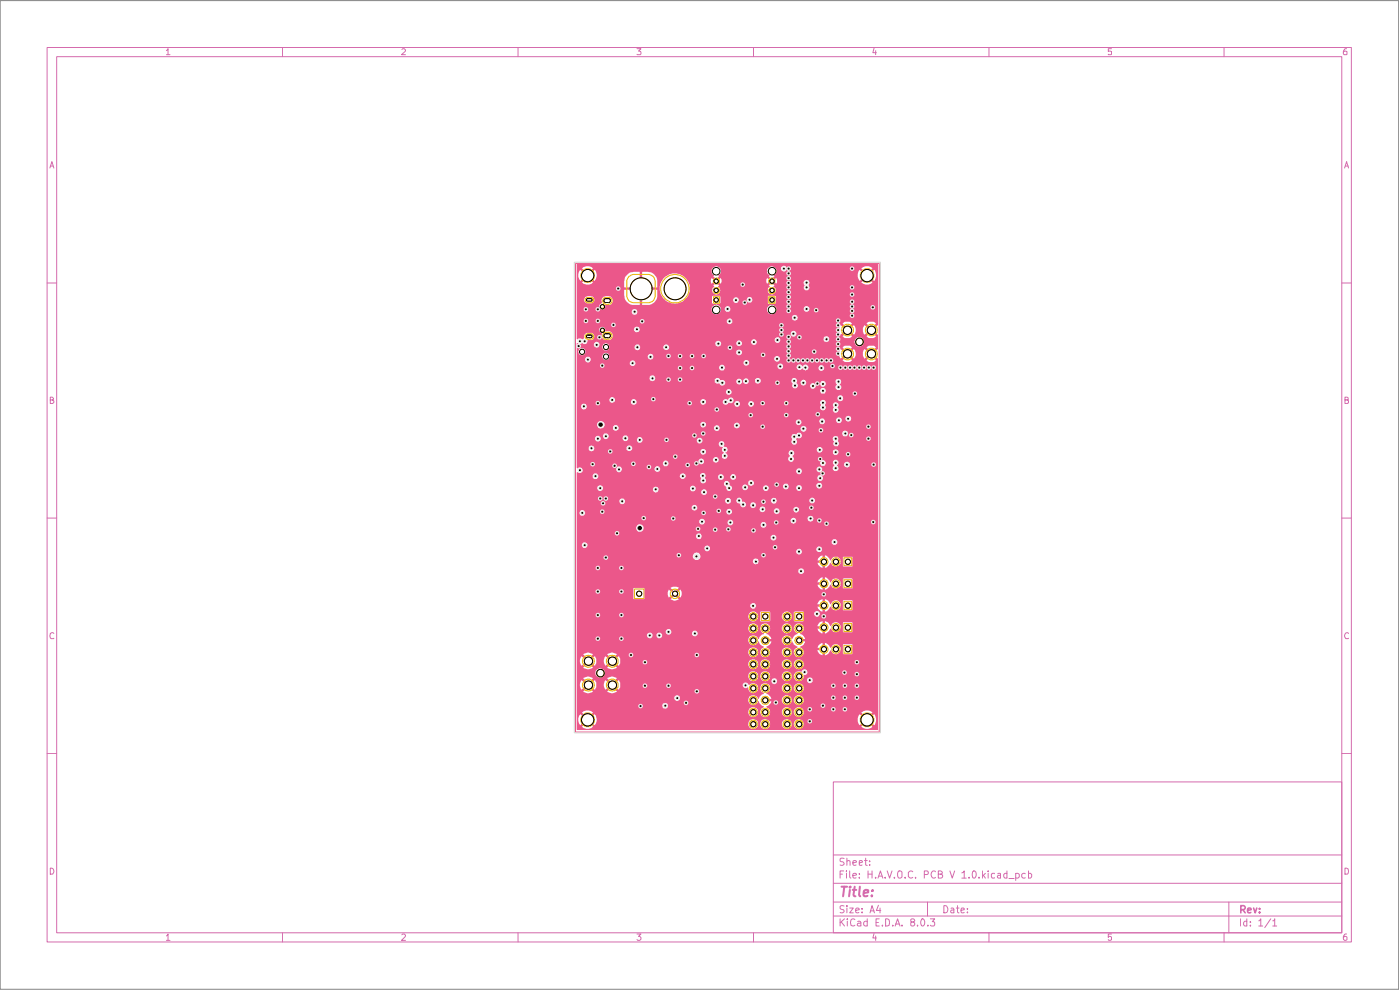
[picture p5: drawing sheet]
<svg xmlns="http://www.w3.org/2000/svg" width="297mm" height="210mm" viewBox="0 0 297 210" stroke-linecap="round" stroke-linejoin="round" font-family="sans-serif">
<g fill="none" stroke="#d56bad" stroke-width=".21">
<path d="M10 10.1h276.7v189.7h-276.7zM12 12h272.6v185.9h-272.6zM35.3 10.8l.3-.5v1.3M35.3 11.6h.8M59.9 10.1v1.9M85.3 10.5l.1-.2h.4l.2 .5-.8 .8h.8M109.9 10.1v1.9M135.1 10.3h.9l-.5 .5 .4 .1 .1 .5-.2 .2-.7-.1M159.9 10.1v1.9M185.4 10.2l-.2 1h.7M185.8 10.8v.8M209.8 10.1v1.9"/>
<path d="M235.8 10.3h-.7v.6h.7v.6h-.7M259.7 10.1v1.9M285.7 10.3l-.5 .1-.1 .3-.1 .7 .2 .2 .5-.1v-.6l-.5-.1-.2 .3M10.6 35.6l.4-1.3 .4 1.3M10.7 35.2h.6M285.2 35.6l.5-1.3 .4 1.3M285.4 35.2h.6M10 60h2M284.6 60h2.1M10.7 84.8h.5l.1-.3-.2-.3h-.4v1.4h.5l.2-.3v-.2l-.3-.3M285.3 84.8h.6l.1-.4-.7-.2v1.4h.5l.2-.1 .1-.4-.4-.3M10 109.9h2"/>
<path d="M284.6 109.9h2.1M11.4 134.4l-.2-.2-.5 .2-.1 .4 .2 .7 .6-.1M286.1 134.4a.58 .58 0 0 0-.8 .1 .58 .58 0 0 0 .1 .8l.1 .2 .6-.1M10 159.9h2M284.6 159.9h2.1M176.8 165.9h107.8v32h-107.8zM10.7 184.1a.71 .71 0 0 1 .7 .5 .71 .71 0 0 1-.2 .8h-.5zM35.3 198.5l.3-.4v1.4M35.3 199.5h.8M59.9 197.9v1.9M85.3 198.3l.1-.2h.4l.2 .4-.8 1h.8M109.9 197.9v1.9"/>
<path d="M135.1 198.1h.9l-.5 .5h.2l.3 .3v.3l-.3 .3h-.4l-.2-.2M159.9 197.9v1.9M176.8 194.3h107.8M176.8 191.3h107.8M176.8 187.4h107.8M176.8 181.4h107.8M178.2 194.9v1.5M178.2 185.4h.5M178.5 195.6l.7 .8M179 184.7h-.8v1.6M179.1 192.2a.64 .64 0 0 0-.9 .1v.4l.7 .3 .2 .4a.6 .6 0 0 1-.9 .1M179.1 182.1a.64 .64 0 0 0-.9 .1v.4l.7 .3 .2 .4a.6 .6 0 0 1-.9 .2"/>
<path d="M179.2 194.9l-1 .8M179.6 184.7v.2M179.6 185.3v1M179.7 192.1v.2M179.7 182.7v-.1a.36 .36 0 0 1 .6 .2v.8M179.7 182v1.6M179.7 192.6v1M179.7 194.9v.2M179.7 195.4v1M180.3 192.6h.7l-.7 1h.7M180.3 184.7v1.3l.2 .3M180.9 185.8l.8-.2-.1-.3h-.4l-.3 .1 .1 .8h.6"/>
<path d="M180.9 183l.8-.1-.1-.3-.4-.1-.3 .3 .1 .7h.6M181.4 195.1a.59 .59 0 0 0-.8-.1 .59 .59 0 0 0-.2 .7l.1 .6 .4 .1 .5-.1M181.5 193.1l.8-.1-.1-.3-.4-.1-.3 .3v.6l.3 .1 .4-.1M181.9 195.5h.6l.1 .9M182.3 186.1v.2M182.3 185.3v.1M182.3 183l.7-.1-.2-.4-.5 .1v.9h.6M182.6 195.7l-.5 .1-.2 .3 .2 .3 .5-.1M182.9 193.5v.1M182.9 192.7v.2M183.4 182.5h.6M183.6 182v1.5l.4 .1"/>
<path d="M184 195.5h-.6l-.2 .7a.52 .52 0 0 0 .8 .1M184 194.9v1.5M184.1 185.4h.9M184.1 184.7v1.6M184.5 183.4v.2M184.5 182.6v.2M184.6 193.6l.4-1.5 .5 1.5M184.7 193.2h.7M185 184.7v1.6M185.4 198l-.2 1h.7M185.8 186.1v.2M185.8 198.5v1"/>
<path d="M185.8 195.7h.6M186.3 186.3l.5-1.6 .5 1.6M186.4 192l-.5 1.1h1M186.4 185.8h.7M186.5 194.9h-.7v1.5h.7M186.7 192.6v1M187.2 196.3v.1M187.8 186.1v.2M187.9 194.9h.3a.89 .89 0 0 1 .3 1.4l-.6 .1zM188.2 184.7l.5 1.6 .5-1.6M189.4 196.3v.1M189.7 186.1v.2"/>
<path d="M189.9 196.4l.5-1.5 .5 1.5M190 196h.8M190.6 184.8a.52 .52 0 0 1 .7 .2v1a.49 .49 0 0 1-.5 .3 .49 .49 0 0 1-.4-.5zM191.3 196.3v.1M192 186.1v.2M193.5 195.6l-.3-.2v-.3l.3-.2 .4 .1 .2 .3-.9 .4 .1 .6a.52 .52 0 0 0 .8-.1v-.4l-.4-.2M193.6 184.9l-.4-.2-.5 .4v.8l.5 .4 .4-.2M194.2 186.1v.2M194.6 196.3v.1M195.5 195l.2-.1a.82 .82 0 0 1 .5 .8 .82 .82 0 0 1-.5 .7 1.1 1.1 0 0 1-.2-1.4zM196.1 185.5l.7-.1v-.6l-.7-.1v1.6M196.8 191.3v3"/>
<path d="M196.8 196.3v.1M197.4 194.9h.9l-.5 .6h.2l.3 .2-.1 .6-.6 .1-.2-.1M198.5 184.9l-.1-.1a.5 .5 0 0 0-.8 .3 .67 .67 0 0 0 0 .8 .67 .67 0 0 0 .9 .2M199.1 185.4h.6l.2-.4-.3-.3h-.5v1.6h.5l.3-.2 .1-.3-.4-.4M200.2 192.1a.77 .77 0 0 1 .9 .8 .77 .77 0 0 1-.9 .7zM201.5 184.7l.5 1.6 .5-1.6M201.8 192.7h.5l.1 .9M202.4 193h-.6l-.1 .3 .1 .3 .6-.1M202.9 192.6h.6M203.1 192.1v1.4l.4 .1M203.9 193.1l.7-.1v-.3l-.6-.1-.1 .3v.6l.1 .1 .6-.1M204 185.2l.6-.5v1.6"/>
<path d="M204 186.3h1M205.2 193.5v.1M205.2 192.7v.2M205.6 186.1v.2M206.3 184.9l.3-.2a.82 .82 0 0 1 .5 .8 .82 .82 0 0 1-.5 .8l-.3-.2-.1-.4zM207.7 186.1v.2M208.4 184.7v1.6M208.6 185.7l.4 .6M209 185.3l-.6 .5M209.6 184.7v.2M209.6 185.3v1M209.8 197.9v1.9"/>
<path d="M211 185.3h-.4l-.3 .2 .1 .7h.6M211.7 185.3h.6v1M212.3 185.6l-.5 .1-.2 .2 .2 .4 .5-.1M213.6 185.3h-.4l-.3 .2 .1 .6 .2 .2 .4-.1M213.6 184.7v1.6M214 186.4h1.1M215.5 185.3a.52 .52 0 0 1 .7 .2l-.1 .7h-.6M215.5 185.3v1.5M217.5 185.3a.52 .52 0 0 0-.8 .2l.2 .7h.6M218.2 185.3h.4l.3 .2-.1 .6-.2 .2-.4-.1M218.2 184.7v1.6M235.8 198.1h-.7v.7l.2-.2 .5 .2-.1 .6-.4 .1-.2-.2"/>
<path d="M259.7 197.9v1.9M260.7 191.3v6.6M263.1 194.9v1.5M264.5 195.5l-.4-.1-.3 .3v.5l.3 .2 .4-.1M264.5 194.9v1.5M265.3 196.3v.1M265.3 195.5v.2M267 195.3l.5-.4v1.5M267 196.4h.9M269.6 194.9l-1.3 1.9M270 195.3h.2l.2-.4v1.5M270 196.4h.8"/>
<path d="M285.3 184.1l.7 .2 .1 .6-.3 .5h-.5zM285.7 198.1l-.5 .1-.1 .3-.1 .7 .2 .3 .5-.2v-.6l-.5-.1-.2 .3"/>
</g>
<path d="M263.2 193l.8-.1 .2-.3-.1-.3-.3-.2h-.6v1.5M263.7 193l.5 .6M264.7 193.1l.7-.1-.1-.3-.4-.1-.2 .3 .1 .6h.5M265.9 192.6l.4 1 .3-1M267.2 193.5v.1M267.2 192.7v.2" fill="none" stroke="#d56bad" stroke-width=".34"/>
<path d="M178.5 188.1h1.2M179.1 188.1l-.2 2M180.3 188.8l-.2 1.3M180.4 188.1l-.2 .1h.3l-.1-.1-.1 .2M180.9 188.8h.8M181.3 188.1l-.2 1.7v.2l.4 .1M182.4 188.1l-.2 1.7 .3 .3M183.3 189.4l.9-.1v-.5a.67 .67 0 0 0-.9 .2v1h.7M185 189.9v.2M185.1 188.8l.1 .1h-.2l.1-.1-.1 .2" fill="none" stroke="#d56bad" stroke-width=".42"/>
<path d="M0 .1h296.7v209.7h-296.7z" fill="none" stroke="#848484" stroke-width=".21"/>
<path d="M122.3 56h63.9l.1 12.9-.7 .7-.3-.3 .5-.7-.5-.4h-.9l-.6 .4 .6 .7-.3 .3-.7-.7-.3 .5a1.64 1.64 0 0 0 .3 1.6l.7-.6 .3 .3-.6 .7 .6 .3h.9l.5-.3-.5-.7 .3-.3 .7 .6v3l-.7 .7-.3-.4 .5-.6-.5-.4h-.9l-.6 .4 .6 .6-.3 .4-.7-.6a1.62 1.62 0 0 0 0 2l.7-.7 .3 .4-.6 .7 .6 .3h.9l.5-.3-.5-.7 .3-.4 .7 .7v78.8h-63.9l-.1-2.2h.4l.2 .8 .2 .3 .5-.5 .4 .4-.6 .5a1.81 1.81 0 0 0 2.4 0l-.5-.5 .3-.4 .6 .5 .1-.2h32.4l.1 .4a.95 .95 0 0 0 1 .6h.4l.3-.3 .4-.7h.4v.3l.2 .4 .8 .4a1.16 1.16 0 0 0 1.1-1.1h2.5v.2a1 1 0 0 0 1.1 .8h.3l.3-.3 .4-.7h.4a1.1 1.1 0 0 0 1 1.1 1.08 1.08 0 0 0 1.1-.8 1.08 1.08 0 0 0-.6-1.2h12l.2 .8 .3 .3 .5-.5 .3 .4-.5 .5 .2 .1a1.69 1.69 0 0 0 2.2-.1l-.5-.5 .4-.4 .4 .5a1.81 1.81 0 0 0 0-2.3l-.4 .5-.4-.4 .5-.5a1.77 1.77 0 0 0-2.4 0l.5 .5-.3 .4-.5-.5-.3 .3-.2 .9-12.2-.1a1.05 1.05 0 0 0-1.3 1h-.4v-.2a1.05 1.05 0 0 0-.9-.8 1.05 1.05 0 0 0-1.1 .5l-.1 .5h-2.5a1.1 1.1 0 0 0-.8-1 1.1 1.1 0 0 0-1.2 .5l-.1 .5h-.4a1.1 1.1 0 0 0-.9-1 1.1 1.1 0 0 0-1.2 .5l-.1 .5h-32.4a1.78 1.78 0 0 0-.1-2.1l-.6 .5-.3-.4 .5-.5-.1-.1h33v.2a1.03 1.03 0 0 0 1.6 .7 1.03 1.03 0 0 0 0-1.7 1.03 1.03 0 0 0-1.6 .7v.1h-33.1a1.74 1.74 0 0 0-2.2 .1l.6 .5-.4 .4-.5-.5-.2 .3-.2 .9h-.4v-3h18.2v.2a.56 .56 0 0 0 .9 .3 .56 .56 0 0 0 0-.9 .56 .56 0 0 0-.9 .3l-18.2 .1v-1.6h20.7l.5 .6 .5-.2h14.7a1.03 1.03 0 0 0 .9 1.1 1.03 1.03 0 0 0 1.2-.8h.2l.1 .4 .5 .5 .5 .2-.1 .1a1.06 1.06 0 0 0-.3 1.9 1.06 1.06 0 0 0 1.7-.9h2.5v.2a1.06 1.06 0 0 0 1.1 .9 1.06 1.06 0 0 0 1-1.1h.4v.2a1.06 1.06 0 0 0 1.4 .9 1.06 1.06 0 0 0 .6-1.6 1.06 1.06 0 0 0-1.7-.2l-.3 .7h-.4v-.1a1.07 1.07 0 0 0-1.2-.9 1.07 1.07 0 0 0-.9 1h-2.5l-.1-.1a.88 .88 0 0 0-.7-.9v-.2l.4-.1 .5-.5 .2-.4h-1l.1-.3h3.1a1.06 1.06 0 0 0 1 1.1 1.06 1.06 0 0 0 1.1-1.1h.4v.3a1.08 1.08 0 0 0 1.7 .6 1.08 1.08 0 0 0 0-1.7 1.08 1.08 0 0 0-1.7 .6v.2h-.4a1.08 1.08 0 0 0-1.6-.9l-.4 .3-.1 .6h-3.1l-.1-.2h1l-.2-.5-.5-.5-.4-.1 .6-.6 .2-.6h2.5a1.06 1.06 0 0 0 1 1.1 1.06 1.06 0 0 0 1.1-1.1h.4v.2a1.08 1.08 0 0 0 1.7 .7 1.08 1.08 0 0 0 0-1.8 1.08 1.08 0 0 0-1.7 .7v.2h-.4a1.06 1.06 0 0 0-1.1-1 1.06 1.06 0 0 0-1 1h-2.5l-.1-.2a1.04 1.04 0 0 0-1.7-.6 1.04 1.04 0 0 0 .5 1.8l-.1 .2-.4 .1-.5 .5-.1 .5-.6-.6a1 1 0 0 0-1.7 .6v.2h-14.7l.3-.4a.64 .64 0 0 0-.7-.6 .64 .64 0 0 0-.6 .6h-20.7v-2.8h.7l.4 1 .6-.6 .4 .3-.7 .7 .2 .1a1.74 1.74 0 0 0 1.9-.1l-.6-.7 .4-.3 .6 .6 .3-.5v-.5h1.6l.3 1 .7-.6 .4 .3-.7 .7a1.8 1.8 0 0 0 2.1 0l-.7-.7 .4-.3 .7 .6 .3-.5v-.4h26v.1a.66 .66 0 0 0 1.1 .3 1.06 1.06 0 0 0 .8 1.2 1.06 1.06 0 0 0 1.2-.8 1.06 1.06 0 0 0-.7-1.3l-.7 .1-.3 .3-.3-.1a.6 .6 0 0 0-.6-.4 .6 .6 0 0 0-.5 .6h-26v-.6l-.3-.5-.7 .6-.4-.4 .7-.7h-.2a1.74 1.74 0 0 0-1.9 0l.7 .7-.4 .4-.7-.6-.3 1h-1.6v-.5l-.3-.5-.6 .6-.4-.4 .6-.7a1.8 1.8 0 0 0-2.1 0l.7 .7-.4 .4-.6-.6-.4 1h-.7v-2.5h4v.2a.98 .98 0 0 0 .7 .7 .98 .98 0 0 0 1-.3h30.7v.3a1.08 1.08 0 0 0 1.2 .8 1.08 1.08 0 0 0 1-1.1h.4l.2 .8 .4 .2 1.8 .1a.65 .65 0 0 0 1 .4 .7 .7 0 0 0-.1-1l-.3-.1-.5 .2-.1 .5h-1.3l.5-.1 .3-.4 .2-.6h2.5a1.06 1.06 0 0 0 1 1.1 1.06 1.06 0 0 0 1.1-1.1h.4v.3a1.06 1.06 0 0 0 1.7 .6h1.1v.1a.64 .64 0 0 0 .5 .5 .64 .64 0 0 0 .7-.3v-.6l-.6-.3-.4 .1-.2 .5h-1.1l.4-.6 .1-.5a.6 .6 0 0 0 .7-.5 .6 .6 0 0 0-.5-.7 .6 .6 0 0 0-.7 .5 1.41 1.41 0 0 0-1.5 .3l-.2 .6h-.4v-.1a1.07 1.07 0 0 0-1.2-.9 1.07 1.07 0 0 0-.9 1h-2.5l-.1-.1a1.02 1.02 0 0 0-1.1-.9 1.02 1.02 0 0 0-.9 1h-.4l-.1-.1a1.02 1.02 0 0 0-1.1-.9 1.02 1.02 0 0 0-1 1h-30.7l.4-.6-.3-.7-.7-.4-.4 .1a.84 .84 0 0 0-.7 1h-4v-2.6h.7l.4 1 .6-.6 .4 .4-.7 .6 .2 .1a1.74 1.74 0 0 0 1.9-.1l-.6-.6 .4-.4 .6 .6 .3-.5v-.5h1.6l.3 1 .7-.6 .4 .4-.7 .6a1.8 1.8 0 0 0 2.1 0l-.7-.6 .4-.4 .6 .6 .3-.3h27.2l.3 .7a1.12 1.12 0 0 0 1.2 .3 1.12 1.12 0 0 0 .7-1h.4v.2a1.08 1.08 0 0 0 1.2 .8 1.08 1.08 0 0 0 .9-1h2.5v.2a1.07 1.07 0 0 0 1.1 .9 1.07 1.07 0 0 0 1-1.1h.4v.2a1.08 1.08 0 0 0 1.4 .8 1.08 1.08 0 0 0 .6-1.5 1.08 1.08 0 0 0-1.5-.4l-.3 .3-.2 .6h-.4v-.2a1.05 1.05 0 0 0-1.6-.7l-.4 .3-.1 .6h-2.5a1.06 1.06 0 0 0-1.1-1.1 1.06 1.06 0 0 0-1 1.1h-.4l-.1-.2a1.02 1.02 0 0 0-1.1-.8 1.02 1.02 0 0 0-1 1h-27.2l.1-1.2-.3-.5-.7 .6-.4-.4 .7-.6a1.8 1.8 0 0 0-2.1 0l.7 .6-.4 .4-.7-.6-.3 1h-1.6v-.5l-.3-.5-.6 .6-.4-.4 .6-.6a1.8 1.8 0 0 0-2.1 0l.7 .6-.4 .4-.6-.6-.4 1h-.7v-1.9h36.4v.3a1.07 1.07 0 0 0 1.7 .7 1.07 1.07 0 0 0 0-1.8 1.07 1.07 0 0 0-1.7 .7v.1h-36.4v-2.5h36.4l.3 .8a1.16 1.16 0 0 0 1.9-.5h.1a1.52 1.52 0 0 0 1.1 1.1l-.1 .1a1.09 1.09 0 0 0-.7 1.3 1.09 1.09 0 0 0 1.1 .8 1.09 1.09 0 0 0 1-1.1h2.5v.3a1.08 1.08 0 0 0 1.6 .7 1.08 1.08 0 0 0 0-1.8 1.08 1.08 0 0 0-1.6 .7v.1h-2.5a1.27 1.27 0 0 0-.8-1v-.1l.7-.5 .4-.6h-1l.1-.3h3.1a1.08 1.08 0 0 0 .9 1 1.08 1.08 0 0 0 1.2-.7h.1a1.78 1.78 0 0 0 1.1 1.1 1.14 1.14 0 0 0-.6 1.7 1.07 1.07 0 0 0 1.6 .2 1.07 1.07 0 0 0-.2-1.7h4.3v.5h-.9l.5 .9 .6 .2v-.8h.5v.8l.6-.2 .6-.9a1.12 1.12 0 0 0 1.2 .9 1.12 1.12 0 0 0 1-1.1l-.3-.7-.2-.2h.9l.1 2 1.9-.1v-2h-1.9l-.1 .1-1.7-.1h-.3l-.4 .6-.3 .1-.2-.4-.6-.6h-.3v.8h-.5v-.8h-.2l-.7 .6-.2 .4h-3.6l-.1-.2 .8-.5 .3-.4v-.2h-.9v-.5h.9a1.23 1.23 0 0 0-1.1-1.1l.1-.2a1.04 1.04 0 0 0 .6-1.5h3.9v.5h-.9l.2 .5 .7 .6h.2v-.9h.5v.9h.3l.6-.6 .2-.5 .2 .1a1.07 1.07 0 0 0 1.6 .5 1.07 1.07 0 0 0 0-1.7h.9l.1 1.9 1.9-.1v-2h-1.9l-.1 .2-1.7-.2-.4 .2-.5 .6-.6-.8-.6-.3v.9h-.5v-.9l-.6 .3-.5 .8h-3a1.08 1.08 0 0 0-1.8-.2 1.08 1.08 0 0 0 .6 1.8l-.8 .6-.3 .6h-.2a1.04 1.04 0 0 0-1.1-.8 1.04 1.04 0 0 0-.9 1h-3.1l-.1-.2h1l-.2-.5-.5-.5-.4-.1 .6-.6 .2-.6h2.5v.2a1.08 1.08 0 0 0 1.5 .8 1.08 1.08 0 0 0 .3-1.7 1.08 1.08 0 0 0-1.7 .1l-.1 .6h-2.5a1.06 1.06 0 0 0-1-1.1 1.06 1.06 0 0 0-1.1 .9 1.06 1.06 0 0 0 .8 1.2v.2l-.5 .1-.5 .5-.1 .4-.2 .1a1.03 1.03 0 0 0-1.1-.8 1.03 1.03 0 0 0-1 1h-36.4v-1h14.9v.2a.6 .6 0 0 0 .7 .4 .6 .6 0 0 0 .5-.6h.9v.2a.62 .62 0 0 0 .9 .3 .62 .62 0 0 0 0-1 .62 .62 0 0 0-.9 .3v.2h-.9l-.3-.6h-.4l-.4 .3-.1 .3h-14.9v-.8h18.9a.6 .6 0 0 0 .4 .6 .6 .6 0 0 0 .7-.2h4.5v.2a.62 .62 0 0 0 .8 .4 .62 .62 0 0 0 .4-.8 .62 .62 0 0 0-.8-.4l-.2 .1-.2 .5h-4.5a.61 .61 0 0 0-.3-1 .61 .61 0 0 0-.8 .6h-18.9v-.7h36.4v.2a1.07 1.07 0 0 0 1.5 .8 1.07 1.07 0 0 0 .5-1.5 1.07 1.07 0 0 0-1.5-.4l-.2 .1-.3 .8h-36.4v-2.6h36.4a1.05 1.05 0 0 0 1.6 1 1.05 1.05 0 0 0 .1-1.8h.9l.1 1.9h1.8l.2-.1v-1h2.5v.3a1.07 1.07 0 0 0 1.6 .6 1.07 1.07 0 0 0 .1-1.7h.8v1.8l.2 .1h1.7l.2-.1v-1.5h2.2v.2a.62 .62 0 0 0 1 .3 .62 .62 0 0 0 0-1 .62 .62 0 0 0-1 .3v.2h-2.2v-.4l-.2-.1-2.8 .2a1.03 1.03 0 0 0-1.6 .8h-2.5v-.8l-.2-.2h-1.8l-.1 .2h-.9l-.4-.2a.99 .99 0 0 0-1.3 1h-36.4v-2.2h36.9v.2a.61 .61 0 0 0 .8 .4 .61 .61 0 0 0 .3-.9h14v.5h-.9a1.28 1.28 0 0 0 1.1 1v-.8h.5v.8h.3l.6-.6 .2-.4h.2a.98 .98 0 0 0 1.2 .8 1.06 1.06 0 0 0 .9-.9 1.06 1.06 0 0 0-.5-1.1h.9l.1 2 1.9-.1v-2.1h-1.9l-.1 .2-1.7-.2-.4 .2-.6 .7-.5-.9-.6-.2v.9h-.5v-.9l-.6 .2-.5 .9h-13.1l-.3-.3h-.4l-.3 .3-.1 .3h-36.9v-3.6h12.1v2.2h2.3v-1.2h4.9l.3 .8 .8-.6 .3 .3-.8 .8a1.66 1.66 0 0 0 1.8 0l-.7-.8 .3-.3 .8 .6a1.49 1.49 0 0 0 0-1.6l-.8 .7-.2-.3h-.1l.7-.8a1.34 1.34 0 0 0-1.3-.2l-.5 .2 .8 .8h-.2l-.1 .3-.8-.7-.3 .8h-4.9v-1.2h-2.2l-.1 .2h-12.1v-1.4h52v.5h-.9a1.46 1.46 0 0 0 1.1 1.1v-.9h.5v.9l.4-.1 .5-.5 .2-.5h.2a1.04 1.04 0 0 0 1.4 .7 1.04 1.04 0 0 0 .4-1.5l-.2-.3h.9v1.9h2v-2l-1.8-.1-.2 .2h-.9a.97 .97 0 0 0-1.6 .6l-.2-.1a1.52 1.52 0 0 0-1.1-1v1h-.5v-1l-.2 .1a1.36 1.36 0 0 0-.9 1h-51.1v-2.3h47l.2 .4 .6 .2a.61 .61 0 0 0 .5-.8 .61 .61 0 0 0-.8-.4l-.4 .2-.1 .4h-47v-2.1l37.5 .1a.6 .6 0 0 0 .4 .5 .6 .6 0 0 0 .6-.2l.2-.4-.1-.2h13.4v.5h-.9a1.46 1.46 0 0 0 1.1 1.1v-1h.5v1l.4-.2 .5-.5 .2-.4h.2a1.04 1.04 0 0 0 1.4 .7 1.04 1.04 0 0 0 .4-1.6l-.2-.2h.9v1.8h2v-2h-2v.2l-1.9-.2-.4 .3-.2 .5-.3-.2a1.36 1.36 0 0 0-1-.9v.9h-.5v-.9l-.2 .1a1.36 1.36 0 0 0-.9 1h-12.5l-.1-.3-.4-.2-.4 .1-.3 .6h-37.4v-1.1h24.7a.78 .78 0 0 0 1 .7 .78 .78 0 0 0 .4-1.1 .78 .78 0 0 0-1.2-.1l-.2 .5h-24.7v-1h46.6v.2a.61 .61 0 0 0 1 .3 .61 .61 0 0 0-.1-1h3.3l.4 .6h.6a.63 .63 0 0 0 .1-1 .63 .63 0 0 0-1 .1l-.1 .3-3.8-.1-.2 .2-.2 .4h-46.6v-.7h27.1v.2a.62 .62 0 0 0 1 .3 .62 .62 0 0 0 0-1 .62 .62 0 0 0-1 .4v.1h-27.1v-.6h1.1a.59 .59 0 0 0 .8 .5 .59 .59 0 0 0 .3-1 .59 .59 0 0 0-1 .1l-.1 .4h-1.1v-.7h54.1v.2a.63 .63 0 0 0 .8 .4 .63 .63 0 0 0 .4-.8 .6 .6 0 0 0-.6-.4 .6 .6 0 0 0-.6 .6h-54.1v-1.3h25.4l.1 .5 .5 .2 .3-.1 .2-.3h14.7a.61 .61 0 0 0 .8 .6 .61 .61 0 0 0 .3-1 .61 .61 0 0 0-1 .1l-.1 .3h-14.7v-.1a.64 .64 0 0 0-.3-.7 .64 .64 0 0 0-.7 .1l-.1 .4h-25.4v-1.7h12.7l.4 .8h.7l.1-.2a.8 .8 0 0 0-.1-1.4 .8 .8 0 0 0-1.1 .8h-12.7v-1.3h26v.1a.62 .62 0 0 0 .6 .5 .62 .62 0 0 0 .6-.5h4.8v.2a.62 .62 0 0 0 1 .3h6.1v.2a.62 .62 0 0 0 .9 .3 .62 .62 0 0 0 0-1 .62 .62 0 0 0-.9 .4v.1h-6.1l.2-.3v-.3l-.1-.2h12.3l.4 .5a.61 .61 0 0 0 .6-.2 .61 .61 0 0 0 .1-.6l-.1-.2h2.6l.1 .2a.6 .6 0 0 0 .4 .4 .6 .6 0 0 0 .6-.1 .64 .64 0 0 0 0-.8 .64 .64 0 0 0-.8-.2l-.3 .5h-2.6a.64 .64 0 0 0-1 .5l-12.3-.1a.58 .58 0 0 0-.7-.1 .58 .58 0 0 0-.4 .5h-4.8v-.3a.6 .6 0 0 0-.6-.5 .6 .6 0 0 0-.6 .7h-26v-1.9h.6l.3 .6h.6l.3-.4-.1-.5h30.1v.2a.6 .6 0 0 0 .9 .3 .6 .6 0 0 0 0-1h6.1l.1 .4 .4 .2 .6-.1h2a.67 .67 0 0 0 .5 .5 .67 .67 0 0 0 .7-.3v-.2l-.1-.4h3a.59 .59 0 0 0 .8 .5 .59 .59 0 0 0 .3-.9 .59 .59 0 0 0-1 .1l-.1 .3-3.1-.1a.59 .59 0 0 0-.7-.1 .59 .59 0 0 0-.3 .6h-2l.1-.1a.63 .63 0 0 0-.2-.9 .63 .63 0 0 0-.9 .3l-.1 .2-6.6-.1-.2 .2-.2 .4h-30.1l-.3-.3h-.3l-.3 .2-.2 .4h-.6v-1.1h24.4a.6 .6 0 0 0 .8 .6 .6 .6 0 0 0 .3-.9 .6 .6 0 0 0-.9-.1l-.2 .4h-24.4v-1.4h9.1a.6 .6 0 0 0 .6 .7 .6 .6 0 0 0 .6-.7h21.2a.66 .66 0 0 0 1 .5l.2-.3v-.3h1.2l.3 .6h.6a.62 .62 0 0 0 .4 .8 .62 .62 0 0 0 .7-.4h1v.2a.63 .63 0 0 0 .8 .3 .63 .63 0 0 0 .3-.9 .63 .63 0 0 0-.9-.2l-.2 .6h-1l-.1-.6-.6-.2-.1-.2h6.2l.3 .6a.64 .64 0 0 0 .9-.6h6.9v.1a.61 .61 0 0 0 .8 .4 .61 .61 0 0 0 .3-.9 .61 .61 0 0 0-.9-.1l-.2 .5h-6.9a.65 .65 0 0 0-1.1-.5l-.1 .5h-6.2l-.2-.5-.2-.1a.68 .68 0 0 0-.8 .6h-1.2v-.3a.63 .63 0 0 0-.7-.3 .63 .63 0 0 0-.5 .7h-21.2l-.4-.6h-.4l-.3 .3-.1 .3h-9.1v-2.8h4.4l.5 .6h.2l.4-.3h10.7l.2 .5 .3 .2 9.8-.1a.6 .6 0 0 0 .7 .6 .6 .6 0 0 0 .4-.9 .6 .6 0 0 0-1-.1l-.1 .4h-9.5l.2-.1 .2-.7h6.7v.2a.62 .62 0 0 0 .9 .3 .62 .62 0 0 0 0-1 .62 .62 0 0 0-.9 .4v.1h-6.7a.64 .64 0 0 0-.6-.3 .64 .64 0 0 0-.6 .4l-10.7 .1a.62 .62 0 0 0-.4-.9 .62 .62 0 0 0-.7 .6h-4.4v-.9h31.3l.1 .4 .4 .3 .1 .5a.59 .59 0 0 0 .7 .3 .59 .59 0 0 0 .4-.7h2.2v.1a.62 .62 0 0 0 .6 .5 .62 .62 0 0 0 .6-.5h3.2v.2a.61 .61 0 0 0 .8 .4 .61 .61 0 0 0 .3-.9h3.1l.2 .4 .2 .2h.4l.3-.3h1.7a.65 .65 0 0 0 1 .5l.2-.6-.3-.4h3.3l.4 .5 .4 .1a.64 .64 0 0 0 .5-.5 .64 .64 0 0 0-.3-.7h-.6l-.4 .6h-3.3l-.3-.1-.4 .1-.2 .5h-1.7l.1-.5-.3-.4h-.5l-.4 .6h-3.1a.6 .6 0 0 0-.7-.2 .6 .6 0 0 0-.4 .5h-3.2v-.3a.6 .6 0 0 0-.7-.4 .6 .6 0 0 0-.5 .6h-2.2l-.5-.4v-.6h3.9a.61 .61 0 0 0 .8 .6 .61 .61 0 0 0 .4-.8 .61 .61 0 0 0-.9-.3l-.3 .3v.2h-4a.57 .57 0 0 0-.7-.4 .57 .57 0 0 0-.4 .6h-31.3v-1.6h3.4l.3 .6h.6l.3-.6h17.3l.3 .5 .4 .1 .4-.2 .2-.5h3l.3 .6a.6 .6 0 0 0-.1 .9 .6 .6 0 0 0 .9 0 .6 .6 0 0 0-.1-.9l.1-.3h2.7l.4 .6h.5l.4-.6h1.3l.1 .3a.63 .63 0 0 0 1.1-.1h17.3l.3 .5a.64 .64 0 0 0 .7-.1 .64 .64 0 0 0 .1-.7 .6 .6 0 0 0-.7-.3 .6 .6 0 0 0-.4 .6h-17.3v-.4a.6 .6 0 0 0-.6-.4 .6 .6 0 0 0-.6 .6h-1.3l-.5-.6-.6 .2-.2 .4h-2.7l.1-.1a.61 .61 0 0 0-.5-.8 .61 .61 0 0 0-.7 .6h-3l-.4-.5-.6 .1-.2 .2-.1 .3h-17.3v-.2a.6 .6 0 0 0-.7-.4 .6 .6 0 0 0-.5 .6h-3.4v-.8h.3a.57 .57 0 0 0 .7 0 .57 .57 0 0 0 .2-.6h7.2l.2 .4 .2 .2a.68 .68 0 0 0 .8-.7h7v.3l.4 .3 29.6-.1 .2 .4 .2 .2 .6-.2 .2-.3-.1-.5h3.2a.61 .61 0 0 0 .6 .5 .61 .61 0 0 0 .6-.4v-.4h2.2a.63 .63 0 0 0 .9 .6 .63 .63 0 0 0 0-1.1l.2-.2h1.4v.1a.65 .65 0 0 0 .9 .4l.3-.2v-.7l-.5-.2a.67 .67 0 0 0-.7 .4v.2h-1.4a.63 .63 0 0 0-.1-1 .63 .63 0 0 0-.9 .2 .63 .63 0 0 0 .3 .9l-.4 .6h-2.3l-.1-.2a.64 .64 0 0 0-1 .5h-3.3l-.4-.3-.5 .4-.1 .3h-29a.62 .62 0 0 0-.1-1 .62 .62 0 0 0-.9 .5h-7l-.3-.5a.56 .56 0 0 0-.6 0 .56 .56 0 0 0-.3 .6h-7.2l-.3-.5h-.3l-.4 .3-.2-.2v-.9h18.3l.3 .6h.6l.3-.4-.2-.6h6.6v.1a.66 .66 0 0 0 1.1 .2h24.7l.2 .6h.7a.63 .63 0 0 0 .1-1.1 .63 .63 0 0 0-1 .5h-24.7v-.7h1.9a.64 .64 0 0 0 .6 .6 .64 .64 0 0 0 .7-.6l-.1-.1h14.8a.61 .61 0 0 0 .9 .5 .61 .61 0 0 0 0-1l.4-.9a.66 .66 0 0 0-.9-.4l-.3 .4 .3 .9-.3 .1-.1 .4h-14.8l-.1-.3-.6-.2-.5 .6h-1.9a.6 .6 0 0 0-.7-.2 .6 .6 0 0 0-.4 .6h-6.6l-.5-.2-.3 .2-.2 .4h-18.3v-2.5h26.3a.6 .6 0 0 0 .9 .5 .6 .6 0 0 0-.1-1.1l-.6 .1-.2 .5h-26.3v-.7h2.6a.64 .64 0 0 0 1 .5l.2-.5h6.8v.3a.64 .64 0 0 0 1 .2 .64 .64 0 0 0 0-1 .64 .64 0 0 0-1 .2v.3h-6.8a.65 .65 0 0 0-1-.4l-.2 .4h-2.6v-1h30.2l.2 .6h.5l.1 .3a.8 .8 0 0 0 .3 1.1l-.4 .3v.6a.62 .62 0 0 0 .9 .1 .62 .62 0 0 0-.1-.9l-.2-.1 .4-.3 .1-.4h18.9l.5 .6 3-.1v.3a.61 .61 0 0 0 1 .1 .61 .61 0 0 0-.2-1h-.4l-.4 .3v.3h-2.5a.61 .61 0 0 0 .3-.5 .61 .61 0 0 0-.3-.6l-.6 .1-.3 .2-.1 .3h-18.9l-.2-.6-.6-.1 .2-.4a.64 .64 0 0 0-.3-.6 .64 .64 0 0 0-.7 0l-.2 .4h-30.2v-1.1h3.9v.3a.62 .62 0 0 0 .9 .3 .62 .62 0 0 0 .2-1l-.2-.1h.8a.59 .59 0 0 0 .4 .6 .59 .59 0 0 0 .6-.1h3.2l.1 .3a.6 .6 0 0 0 1 0h1.9l.3 .6h.6l.3-.4h11.5a.6 .6 0 0 0 1 .4 .6 .6 0 0 0-.1-1l-.6 .1-.3 .5h-11.5a.61 .61 0 0 0-.5-.8 .61 .61 0 0 0-.7 .6h-1.9v-.7h34.7l.2 .7a.61 .61 0 0 0 0 .9 .61 .61 0 0 0 .8 0 .61 .61 0 0 0 0-.9v-.3h7.7l.4 .6-.2 .7 .3 .4h.6a.78 .78 0 0 0 0-1.2 .6 .6 0 0 0-.1-1 .6 .6 0 0 0-.9 .5h-7.8l.3-.1a.6 .6 0 0 0 .8-.1 .6 .6 0 0 0-.1-.9h8.7l.4 .6h.6l.2-.2a.63 .63 0 0 0-.2-.9 .63 .63 0 0 0-.9 .3l-.1 .2h-8.7l-.6-.1a.58 .58 0 0 1-.8 .2l-.4 .1-.2 .5h-34.7l-.3-.2h-.4l-.3 .2-.1 .4h-3.2l.2-.3-.1-.5-.2-.3h-.6l-.3 .6h-1.2l-.4 .2-.1 .3h-3.9v-2.9h4.4l.2 .7h.2h2.9v.3a.65 .65 0 0 0 .7 .3 .65 .65 0 0 0 .5-.6h20.3l.1 .5 .5 .1h.3l.3-.5h17.1a.63 .63 0 0 0 .7 .7 .63 .63 0 0 0 .6-.6 .63 .63 0 0 0-.7-.7l-.4 .2-.2 .4h-17.1l-.1-.4-.3-.2h3.4l.2 .4 .6 .1a.62 .62 0 0 0 .4-.5 .62 .62 0 0 0-.4-.6 .67 .67 0 0 0-.8 .4v.2l-3.6-.1-.5 .3-.1 .3h-20.3v-.2a.6 .6 0 0 0-.6-.4 .6 .6 0 0 0-.6 .6h-2.2l.3-.2 .2-.5h20.3a.58 .58 0 0 0 .9 .5 .58 .58 0 0 0-.1-1h19.4v.1a.62 .62 0 0 0 .8 .5 .62 .62 0 0 0 .4-.8h3.8l.3 .5a.62 .62 0 0 0 .6-.1 .62 .62 0 0 0 .2-.6h2.5v.1a.61 .61 0 0 0 .8 .4 .61 .61 0 0 0 .3-.9h.8l.2 .4a.64 .64 0 0 0 .8 .1 .64 .64 0 0 0 .2-.8 .7 .7 0 0 0-1.1 0l-.1 .3h-.8l-.2-.2a.59 .59 0 0 0-.6 0 .59 .59 0 0 0-.3 .6l-2.5-.1a.6 .6 0 0 0-.7-.3 .6 .6 0 0 0-.4 .6h-3.8l-.1-.2a.6 .6 0 0 0-.7-.2 .6 .6 0 0 0-.4 .6l-19.8-.1-.3 .2-.1 .4h-20.3l-.2-.5-.8-.3a.74 .74 0 0 0-.6 .8h-4.4v-3.9h1l.2 .6a.79 .79 0 0 0 1-.4h49.5v.2a.63 .63 0 0 0 .9 .3 .63 .63 0 0 0 .1-1h1.7l.2 .5-.1 .2a.61 .61 0 0 0 .2 .9 .61 .61 0 0 0 .8-.2 .61 .61 0 0 0-.2-.9 .6 .6 0 0 0 0-1 .6 .6 0 0 0-.9 .5h-1.7l.2-.3-.1-.5-.3-.3h-.4l-.4 .5 .2 .6-.2 .5h-49.5a.62 .62 0 0 0-.5-.7 .62 .62 0 0 0-.7 .4l-1 .1v-1.4h7l.1 .4 .3 .2 .6-.1h3.6a.6 .6 0 0 0 .7 .6l.4-.3v-.3h13.6a.59 .59 0 0 0 .6 .6 .59 .59 0 0 0 .6-.6h3.5l.1 .3 .4 .3 .5-.2h1.5a.59 .59 0 0 0 .6 .6 .59 .59 0 0 0 .6-.6h1.7v.2a.62 .62 0 0 0 1 .3 .62 .62 0 0 0 0-1 .62 .62 0 0 0-1 .3v.2h-1.7l-.4-.6h-.4l-.3 .2-.1 .4h-1.4l.1-.3h.3a.58 .58 0 0 0 .7-.1 .58 .58 0 0 0-.1-.8h22.2l.2 .4a.64 .64 0 0 0 .8 .1 .64 .64 0 0 0 .2-.8 .66 .66 0 0 0-.7-.3 .66 .66 0 0 0-.5 .6h-22.2l-.5-.2-.6 .5a.62 .62 0 0 0-.6-.1 .62 .62 0 0 0-.4 .6h-3.5l-.4-.6-.6 .1-.2 .5h-13.6a.59 .59 0 0 0-.5-.7 .59 .59 0 0 0-.6 .7h-3.6l.1-.1a.61 .61 0 0 0-.3-1 .61 .61 0 0 0-.8 .6h-7v-1.7h31.7v.2a.59 .59 0 0 0 .8 .4 .59 .59 0 0 0 .3-.8h18.9l.2 .6h.7l.1-.2a.6 .6 0 0 0-.2-1 .6 .6 0 0 0-.8 .6h-18.9l-.1-.2a.59 .59 0 0 0-.6-.1 .59 .59 0 0 0-.4 .5h-31.7v-2.8h15.5a.47 .47 0 0 0 .7 .5h13.1v.3l.3 .2h.7a.65 .65 0 0 0 .7 .5 .65 .65 0 0 0 .5-.8v-.1h2.4a.59 .59 0 0 0 .6 .7 .59 .59 0 0 0 .6-.7l.2 .1a.61 .61 0 0 0 .8 .5 .61 .61 0 0 0 .4-.7h1.4v.3a.64 .64 0 0 0 .7 .3 .64 .64 0 0 0 .5-.6h6.5v.3l.2 .2v.3a.61 .61 0 0 0 .4 .8 .61 .61 0 0 0 .7-.5h2.7v.1a.6 .6 0 0 0 .8 .4 .6 .6 0 0 0 .2-1h1.1l.2 .6h.6a.65 .65 0 0 0 .3-.9l-.1-.2h2.2l.3 .6a.69 .69 0 0 0 0 1.2h.6l.3-.2 .1-.5-.4-.4a.72 .72 0 0 0 .3-.7 .72 .72 0 0 0-.5-.6l-.5 .2-.2 .4h-2.4a.56 .56 0 0 0-.6 0 .56 .56 0 0 0-.2 .5h-1.1l-.6-.1-.3 .2-.1 .4h-2.7v-.3l-.3-.3 .9-.1a.65 .65 0 0 0 1.1 .4l.1-.6a.62 .62 0 0 0-.6-.4 .62 .62 0 0 0-.6 .4v.2h-.8l.1-.3a.64 .64 0 0 0-.3-.6 .64 .64 0 0 0-.7 0l-.2 .5h-6.5a.59 .59 0 0 0-.6-.6 .59 .59 0 0 0-.6 .6l-1.4-.1a.61 .61 0 0 0-.7-.4 .61 .61 0 0 0-.5 .6h-.2v-.1a.6 .6 0 0 0-.7-.5 .6 .6 0 0 0-.5 .6h-2.4l-.4-.3h-.6a.6 .6 0 0 0-.6-.4 .6 .6 0 0 0-.6 .6h-12.9l.2-.1a.64 .64 0 0 0-.3-1.1 .64 .64 0 0 0-.8 .7h-15.5v-2.3h30.3l.3 .6h.6l.3-.5-.1-.4h11.2v.2a.62 .62 0 0 0 .6 .4 .62 .62 0 0 0 .6-.4h2.9v.2a.64 .64 0 0 0 .6 .4 .64 .64 0 0 0 .6-.4l.7 .5 .5-.4v-.1h2.3a.6 .6 0 0 0 .7 .5 .6 .6 0 0 0 .4-.9 .6 .6 0 0 0-1-.1l-.1 .5h-2.3a.61 .61 0 0 0-.3-.7 .61 .61 0 0 0-.8 .2v.1l-.5-.4h-.4l-.2 .2-.2 .4h-2.9v-.5a.64 .64 0 0 0-.7-.3 .64 .64 0 0 0-.5 .6h-11.2l-.1-.1a.62 .62 0 0 0-.7-.1 .62 .62 0 0 0-.3 .5h-30.3v-1h11.3v.2a.61 .61 0 0 0 .7 .4 .61 .61 0 0 0 .5-.6h22.9v.1a.62 .62 0 0 0 1 .4 .62 .62 0 0 0 0-1 .62 .62 0 0 0-1 .3v.2h-22.9a.59 .59 0 0 0-.6-.6 .59 .59 0 0 0-.6 .6h-11.3v-.7h1.8v.2a.64 .64 0 0 0 1 .2 .64 .64 0 0 0 0-1h-.6l-.4 .6h-1.8v-.8h5.5l.1 .6 .4 .3h.5l.3-.3 .2-.4h8.1a.65 .65 0 0 0 1 .4h25.9v.2a.62 .62 0 0 0 .9 .3 .62 .62 0 0 0 0-1 .62 .62 0 0 0-.9 .3v.2h-25.9l.2-.6a.62 .62 0 0 0-.6-.4 .62 .62 0 0 0-.6 .4v.2h-8.1a.77 .77 0 0 0-.7-.9 .77 .77 0 0 0-.8 .7h-5.5v-1h.4v.2a.77 .77 0 0 0 .7 .7 .77 .77 0 0 0 .8-.6h32v.3a.62 .62 0 0 0 .6 .3 .62 .62 0 0 0 .5-.4h20.7l.3 1.1 .7-.7 .3 .4-.6 .7 .6 .3h.9l.6-.3-.6-.7 .3-.4 .7 .7 .2-.5a1.64 1.64 0 0 0-.2-1.6l-.7 .7-.3-.4 .6-.6-.6-.4h-.9l-.6 .4 .6 .6-.3 .4-.7-.7-.3 1h-20.7l.1-.1a.61 .61 0 0 0-.5-.7 .61 .61 0 0 0-.7 .6h-32v-.4a.77 .77 0 0 0-.8-.6 .77 .77 0 0 0-.7 .7h-.4v-1.3h3.7l.2 .4 .3 .1h.4l.1-.2h.8l.1 .6 .4 .2h.5l.3-.2 .2-.4h5.3l.4 .6a.56 .56 0 0 0 .6-.1 .56 .56 0 0 0 .2-.5h4.9v.1a.65 .65 0 0 0 .7 .5 .65 .65 0 0 0 .6-.6 .64 .64 0 0 0-.6-.6 .64 .64 0 0 0-.7 .6h-4.9l-.2-.5-.2-.1-.6 .1-.2 .5h-5.3l-.3-.7-.2-.1h22.9l.2 .4a.7 .7 0 0 0 1-.1l.1-.4h3.2a.59 .59 0 0 0 .7 .6 .59 .59 0 0 0 .4-.8h2v.1a.61 .61 0 0 0 .9 .4 .61 .61 0 0 0 .2-1h3.9l.2 .5 .3 .1 16.5-.1 .3 .7a1.05 1.05 0 0 0 1.4-.1 1.05 1.05 0 0 0 0-1.4 1.05 1.05 0 0 0-1.4-.1l-.3 .9h-16l.2-.3v-.3h9.2a.63 .63 0 0 0 .6 .6 .63 .63 0 0 0 .6-.7 .63 .63 0 0 0-.6-.6l-.3 .1-.3 .6h-9.2l-.3-.5h-.4l-.4 .3-.1 .3h-4a.64 .64 0 0 0-1 .5h-2l-.1-.2a.59 .59 0 0 0-.6-.2 .59 .59 0 0 0-.4 .6h-3.2l-.2-.3a.7 .7 0 0 0-1 .1l-.1 .3-23.1-.1a.74 .74 0 0 0-.8 .7h-.8l.1-.1a.61 .61 0 0 0-.1-.7 .61 .61 0 0 0-.7-.1l-.3 .6h-3.7v-.4l.2-.1 .4 .3h.3l.3-.3a.59 .59 0 0 0 1 .1l.2-.7h1a.8 .8 0 0 0 .4-.8 .8 .8 0 0 0-.5-.7l-1.3 .1a1.13 1.13 0 0 0-.4 1.1l-.3 .2-.3-.2h-.6l-.1 .2-.3-.1v-1.9h4.8l.3 .5 .3 .1v1a1.5 1.5 0 0 0 1.7 .5 .9 .9 0 0 0 .5-1.3h37.8v.2a.64 .64 0 0 0 1 .4 .64 .64 0 0 0 0-1.1 .64 .64 0 0 0-1 .4l-37.8 .1-.5-.5h-1v-.2v-.3h6.1v.4l.6 .3 .3-.1 .2-.4h42.4l.3 1 .7-.6 .3 .3-.6 .7 .6 .3h.9l.6-.3-.6-.7 .3-.3 .7 .6a1.72 1.72 0 0 0 0-2.1l-.7 .7-.3-.3 .6-.7-.6-.4-1.1 .1-.4 .3 .6 .7-.3 .3-.7-.7-.3 1.1h-42.3v-.2a.65 .65 0 0 0-.6-.5 .65 .65 0 0 0-.6 .5h-6.1a.65 .65 0 0 0-.8-.5 .65 .65 0 0 0-.5 .7h-4.8v-1.8h31.9v.1a.61 .61 0 0 0 .8 .4 .61 .61 0 0 0 .3-.9 .61 .61 0 0 0-1-.1l-.1 .5h-31.9v-.8h45.7l.1 .3a.7 .7 0 0 0 1.1 0 .63 .63 0 0 0-.3-.8 .63 .63 0 0 0-.8 .2l-.1 .3h-45.7v-1.3h11.7l.4 .6a.61 .61 0 0 0 .6-.1 .61 .61 0 0 0 .1-.7l15.9-.1a.98 .98 0 0 0 1.1 .9l.1-.1a.93 .93 0 0 0 .7-1.1h.9l.3 .6h.6l.2-.3h7.8a.98 .98 0 0 0 1.1 .9 .98 .98 0 0 0 .9-1.2h5.8v.2a.62 .62 0 0 0 1 .3 .62 .62 0 0 0 0-1 .62 .62 0 0 0-1 .4v.1h-5.8l-.2-.5-.8-.3v-.3l.9-.1v-1.5l-1.6-.1-.1 1.6 .8 .1v.2l-.5 .2-.4 .4-.1 .6h-7.8a.64 .64 0 0 0-.2-.7 .64 .64 0 0 0-.8 0l-.1 .4h-.9l-.2-.5-.7-.3v-.3h.7l.1-.1v-.6h2.7a.6 .6 0 0 0 .7 .6 .6 .6 0 0 0 .5-.7h1.7l.3 .6h.6l.3-.4-.2-.6-.2-.2-.6 .2-.2 .4h-1.7l-.3-.5h-.4l-.4 .2-.1 .4h-2.7v-.8l-.1-.2h-1.5l-.2 .2v1.4l.2 .1h.7v.3l-.4 .1a.87 .87 0 0 0-.5 1h-15.9l-.5-.3-.4 .2-.2 .4h-11.7v-1.1h4.8a.65 .65 0 0 0 .8 .6 .65 .65 0 0 0 .5-.8l1-.1a.96 .96 0 0 0 .6-.9 .96 .96 0 0 0-.6-.9l-1-.1a1.14 1.14 0 0 0-.7 1.5l-.5 .4-.1 .3h-4.8v-1.5h1.7v.3l.3 .5h1.3a.79 .79 0 0 0 .5-.8 .79 .79 0 0 0-.7-.7l-1.1 .1-.3 .6h-1.7v-5.1h.4l.4 1.2 .5-.5 .4 .3-.6 .5a1.81 1.81 0 0 0 2.4 0l-.3-.3h6.9v1.4h1.3v.5h-1.3l.1 1.5a2.16 2.16 0 0 0 1.7 1.7h1.5v-1.3h.5v1.3a2.63 2.63 0 0 0 2.7-.7l.5-1v-1.5h-1.2v-.3h1.8l.1 1.1a3.2 3.2 0 0 0 3.4 2l.7-.1a2.6 2.6 0 0 0 1.8-1.6 2.8 2.8 0 0 0 .1-2.5l-.2-.5h4.9l.2 .6 .6-.6 .3 .4-.6 .5 .3 .3a.88 .88 0 0 0-.4 1.2 .88 .88 0 0 0 1.2 .3 .88 .88 0 0 0 .3-1.3l-.4-.2 .3-.3-.6-.5 .3-.4 .6 .6 .2-.6h9.5l.1 .6 .6-.6 .4 .4-.6 .5 .2 .3-.4 .4v.8l.9 .5a.91 .91 0 0 0 .6-1.5l-.3-.2 .2-.3-.6-.5 .3-.1 .1-.3 .6 .6 .1-.3h5.6l.3 .6-.1 .2a.61 .61 0 0 0 .4 .9 .61 .61 0 0 0 .7-.7l-.2-.4 .2-.4a.64 .64 0 0 0-.5-.7 .64 .64 0 0 0-.8 .5h-5.6l-.1-1-.6 .6-.1-.2-.3-.1 .6-.6-.1-.2h17.7l.5 1.2 .5-.5 .3 .3-.5 .5 .4 .3a1.7 1.7 0 0 0 2-.3l-.5-.5 .4-.3 .4 .5a1.81 1.81 0 0 0 0-2.4l-.4 .5-.4-.3 .5-.5a1.77 1.77 0 0 0-2.4 0l.5 .5-.3 .3-.5-.5-.3 .4-.2 .8h-17.7l.5-.6-.1-.8h1.1v.1a.62 .62 0 0 0 .9 .4 .62 .62 0 0 0 0-1 .62 .62 0 0 0-.9 .3v.2h-1.1a.98 .98 0 0 0-1.5-.2 .98 .98 0 0 0 .1 1.5v.3h-.1l.6 .6-.4 .3-.6-.6-.1 .7h-9.5l-.2-.7-.6 .6-.3-.3 .6-.6-.2-.1 .2-.2a1.01 1.01 0 0 0-.1-1.7 1.01 1.01 0 0 0-1.5 .6v.6l.5 .6-.2 .2 .6 .6-.3 .3-.6-.6-.2 .7h-4.9a3.2 3.2 0 0 0-3.6-1.5 3.2 3.2 0 0 0-2.3 3.1h-1.8v-.2h1.2v-1.6a2.27 2.27 0 0 0-1.9-1.7h-1.3v1.2h-.5v-1.2h-1.5a1.96 1.96 0 0 0-1.8 1.9h-6.9l-.2-.2 .3-.3 .6 .5a1.81 1.81 0 0 0 0-2.4l-.6 .5-.3-.3 .5-.5-.2-.1a1.74 1.74 0 0 0-2.2 .1l.6 .5-.4 .3-.5-.5-.2 .4-.2 .8h-.4z" fill="#eb578a"/>
<path d="M122.1 55.9h64.4v99.4h-64.4z" fill="none" stroke="#eb578a" stroke-width=".21"/>
<path d="M121.8 55.6h65v99.8h-65z" fill="none" stroke="#d0d2cd" stroke-width=".21"/>
<g fill="none" stroke="#ebb500" stroke-width=".21">
<path d="M133.4 58.6l.9-.4h3.4l.9 .4 .4 1v3.3a1.42 1.42 0 0 1-1.3 1.3h-3.4l-.9-.4-.4-.9v-3.3zM124.2 71.2l.3-.4h1.1l.3 .4v.4l-.3 .3-.8 .1-.6-.2zM124.2 63.3l.3-.2h1.1l.3 .4v.4l-.3 .3h-1.1l-.3-.3zM124.5 63.4l.8-.1 .3 .3-.3 .3h-.6l-.2-.1zM124.5 71.2l.8-.1 .3 .3-.3 .2h-.6l-.2-.1zM124.7 63.3h.6M124.7 71.1h.6M127.4 64.9l.2-.3h.3a.38 .38 0 0 1 .3 .4 .38 .38 0 0 1-.3 .4h-.3l-.2-.2zM127.4 69.9l.2-.3h.3a.38 .38 0 0 1 .3 .4 .38 .38 0 0 1-.3 .4h-.3l-.2-.3zM128 63.4l.4-.3h.8a.72 .72 0 0 1 .7 .7 .72 .72 0 0 1-.7 .8l-.8-.1a.76 .76 0 0 1-.4-1.1zM128 70.8l.5-.3h.7a.72 .72 0 0 1 .6 .7 .72 .72 0 0 1-.6 .7l-.6 .1a.81 .81 0 0 1-.6-1.2zM128.3 63.4h1.1l.1 .5-.4 .3-.8-.1-.2-.2z"/>
<path d="M128.3 70.9h1.1l.1 .4-.4 .3-.8-.1-.2-.2zM128.5 63.3h.6M128.5 70.8h.6M151.3 62.9h1.3v1.4h-1.3zM163.1 62.9h1.3v1.4h-1.3zM179 118.3h1.7v1.7h-1.7zM134.6 124.9h2v2.1h-2zM161.5 129.9h1.7v1.7h-1.7zM168.6 129.9h1.8v1.7h-1.8zM179 123h1.7v1.7h-1.7zM179 127.6h1.7v1.7h-1.7zM179 136.9h1.7v1.7h-1.7z"/>
<path d="M179 132.3h1.7v1.7h-1.7zM168.8 153.1l.4-.3h.6a.9 .9 0 0 1 .6 .8 .9 .9 0 0 1-.6 .9h-.6a.92 .92 0 0 1-.4-1.4z"/>
<circle cx="124.7" cy="58.5" r="1.44"/>
<circle cx="124.7" cy="58.5" r="1.31"/>
<circle cx="151.9" cy="59.6" r=".47"/>
<circle cx="152" cy="59.6" r=".65"/>
<circle cx="163.8" cy="59.6" r=".63"/>
<circle cx="163.8" cy="59.6" r=".47"/>
<circle cx="183.9" cy="58.5" r="1.47"/>
<circle cx="183.9" cy="58.5" r="1.31"/>
<circle cx="136" cy="61.3" r="2.33"/>
<circle cx="143.2" cy="61.2" r="2.99"/>
<circle cx="143.2" cy="61.3" r="2.33"/>
<circle cx="151.9" cy="63.6" r=".47"/>
<circle cx="151.9" cy="61.6" r=".47"/>
<circle cx="152" cy="61.6" r=".66"/>
<circle cx="163.7" cy="61.6" r=".66"/>
<circle cx="163.8" cy="61.6" r=".47"/>
<circle cx="163.8" cy="63.6" r=".47"/>
<circle cx="179.8" cy="75.1" r=".89"/>
<circle cx="179.8" cy="70.1" r=".89"/>
<circle cx="179.8" cy="75.1" r="1.25"/>
<circle cx="179.8" cy="70" r="1.25"/>
<circle cx="182.3" cy="72.5" r=".8"/>
<circle cx="184.9" cy="70.1" r=".89"/>
<circle cx="184.9" cy="75.1" r=".89"/>
<circle cx="184.9" cy="75.1" r="1.26"/>
<circle cx="184.9" cy="70" r="1.26"/>
<circle cx="174.8" cy="119.2" r=".87"/>
<circle cx="174.8" cy="119.2" r=".55"/>
<circle cx="177.3" cy="119.2" r=".87"/>
<circle cx="177.3" cy="119.2" r=".55"/>
<circle cx="179.9" cy="119.2" r=".55"/>
<circle cx="135.6" cy="125.9" r=".55"/>
<circle cx="143.2" cy="126" r=".99"/>
<circle cx="143.2" cy="125.9" r=".55"/>
<circle cx="159.8" cy="130.8" r=".87"/>
<circle cx="159.8" cy="138.4" r=".87"/>
<circle cx="159.8" cy="133.3" r=".87"/>
<circle cx="159.8" cy="135.9" r=".87"/>
<circle cx="159.8" cy="133.3" r=".55"/>
<circle cx="159.8" cy="138.4" r=".55"/>
<circle cx="159.8" cy="130.8" r=".55"/>
<circle cx="159.8" cy="135.8" r=".55"/>
<circle cx="162.3" cy="138.4" r=".87"/>
<circle cx="162.3" cy="133.3" r=".87"/>
<circle cx="162.3" cy="135.9" r=".87"/>
<circle cx="162.3" cy="138.4" r=".55"/>
<circle cx="162.3" cy="135.8" r=".55"/>
<circle cx="162.3" cy="130.8" r=".55"/>
<circle cx="162.3" cy="133.3" r=".55"/>
<circle cx="167" cy="133.3" r=".87"/>
<circle cx="167" cy="130.8" r=".87"/>
<circle cx="167" cy="135.9" r=".87"/>
<circle cx="167" cy="138.4" r=".87"/>
<circle cx="167" cy="130.8" r=".55"/>
<circle cx="167" cy="138.4" r=".55"/>
<circle cx="167" cy="133.3" r=".55"/>
<circle cx="167" cy="135.8" r=".55"/>
<circle cx="169.5" cy="135.9" r=".87"/>
<circle cx="169.5" cy="138.4" r=".87"/>
<circle cx="169.5" cy="133.4" r=".87"/>
<circle cx="169.5" cy="135.8" r=".55"/>
<circle cx="169.5" cy="133.3" r=".55"/>
<circle cx="169.5" cy="138.4" r=".55"/>
<circle cx="169.5" cy="130.8" r=".55"/>
<circle cx="174.8" cy="123.8" r=".87"/>
<circle cx="174.8" cy="128.5" r=".87"/>
<circle cx="174.8" cy="133.1" r=".86"/>
<circle cx="174.8" cy="137.8" r=".86"/>
<circle cx="174.8" cy="128.5" r=".55"/>
<circle cx="174.8" cy="123.8" r=".55"/>
<circle cx="174.8" cy="133.1" r=".55"/>
<circle cx="174.8" cy="137.7" r=".55"/>
<circle cx="177.3" cy="128.5" r=".87"/>
<circle cx="177.3" cy="123.8" r=".87"/>
<circle cx="177.3" cy="137.8" r=".86"/>
<circle cx="177.3" cy="133.1" r=".86"/>
<circle cx="177.3" cy="133.1" r=".55"/>
<circle cx="177.3" cy="137.7" r=".55"/>
<circle cx="177.3" cy="123.8" r=".55"/>
<circle cx="177.3" cy="128.5" r=".55"/>
<circle cx="179.9" cy="137.7" r=".55"/>
<circle cx="179.9" cy="128.5" r=".55"/>
<circle cx="179.9" cy="133.1" r=".55"/>
<circle cx="179.9" cy="123.8" r=".55"/>
<circle cx="124.7" cy="152.7" r="1.31"/>
<circle cx="124.7" cy="152.7" r="1.42"/>
<circle cx="124.8" cy="145.3" r="1.29"/>
<circle cx="124.8" cy="140.3" r=".89"/>
<circle cx="124.8" cy="145.3" r=".89"/>
<circle cx="124.8" cy="140.3" r="1.26"/>
<circle cx="127.4" cy="142.8" r=".8"/>
<circle cx="129.9" cy="140.3" r="1.24"/>
<circle cx="129.9" cy="145.3" r="1.24"/>
<circle cx="129.9" cy="145.3" r=".89"/>
<circle cx="129.9" cy="140.3" r=".89"/>
<circle cx="159.8" cy="153.6" r=".87"/>
<circle cx="159.8" cy="146" r=".85"/>
<circle cx="159.8" cy="140.9" r=".85"/>
<circle cx="159.8" cy="143.5" r=".85"/>
<circle cx="159.8" cy="148.6" r=".85"/>
<circle cx="159.8" cy="151.1" r=".85"/>
<circle cx="159.8" cy="143.5" r=".55"/>
<circle cx="159.8" cy="148.5" r=".55"/>
<circle cx="159.8" cy="151.1" r=".55"/>
<circle cx="159.8" cy="140.9" r=".55"/>
<circle cx="159.8" cy="153.6" r=".55"/>
<circle cx="159.8" cy="146" r=".55"/>
<circle cx="162.3" cy="153.6" r=".87"/>
<circle cx="162.3" cy="148.6" r=".85"/>
<circle cx="162.3" cy="140.9" r=".85"/>
<circle cx="162.3" cy="143.5" r=".85"/>
<circle cx="162.3" cy="146" r=".85"/>
<circle cx="162.3" cy="151.1" r=".85"/>
<circle cx="162.3" cy="148.5" r=".55"/>
<circle cx="162.3" cy="151.1" r=".55"/>
<circle cx="162.3" cy="143.5" r=".55"/>
<circle cx="162.3" cy="153.6" r=".55"/>
<circle cx="162.3" cy="146" r=".55"/>
<circle cx="162.3" cy="140.9" r=".55"/>
<circle cx="167" cy="153.6" r=".9"/>
<circle cx="167" cy="146" r=".87"/>
<circle cx="167" cy="148.6" r=".87"/>
<circle cx="167" cy="140.9" r=".87"/>
<circle cx="167" cy="143.5" r=".87"/>
<circle cx="167" cy="151.1" r=".87"/>
<circle cx="167" cy="143.5" r=".55"/>
<circle cx="167" cy="151.1" r=".55"/>
<circle cx="167" cy="140.9" r=".55"/>
<circle cx="167" cy="146" r=".55"/>
<circle cx="167" cy="153.6" r=".55"/>
<circle cx="167" cy="148.5" r=".55"/>
<circle cx="169.5" cy="146" r=".88"/>
<circle cx="169.5" cy="140.9" r=".88"/>
<circle cx="169.5" cy="143.5" r=".88"/>
<circle cx="169.5" cy="148.6" r=".88"/>
<circle cx="169.5" cy="151.1" r=".88"/>
<circle cx="169.5" cy="148.5" r=".55"/>
<circle cx="169.5" cy="146" r=".55"/>
<circle cx="169.5" cy="143.5" r=".55"/>
<circle cx="169.5" cy="153.6" r=".55"/>
<circle cx="169.5" cy="151.1" r=".55"/>
<circle cx="169.5" cy="140.9" r=".55"/>
<circle cx="183.9" cy="152.7" r="1.31"/>
<circle cx="184" cy="152.7" r="1.42"/>
</g>
<g fill="none" stroke="#ececec" stroke-width=".21">
<path d="M166.2 56.8l.3 .2-.1 .2-.3-.2zM167.2 56.8l.4 .2-.2 .2-.3-.2zM167.2 57.9l.4 .1-.2 .2-.3-.2zM167.2 59.9l.4 .2-.2 .2-.3-.2zM167.2 58.9l.4 .2-.2 .1-.3-.1zM171.1 59.8l.3 .2-.1 .2-.4-.2zM180.7 56.8l.3 .2-.1 .2-.3-.2zM122.7 73.3l.3 .1-.1 .2-.3-.2zM123 72.2l.3 .2-.1 .2-.3-.2zM124 72.2l.3 .2-.1 .2-.3-.2zM124.2 67.9l.3 .2-.1 .2-.3-.2zM124.2 65.5l.3 .2-.1 .1-.3-.1z"/>
<path d="M124.7 76.1l.3 .2-.1 .2-.4-.2zM126.5 73l.3 .2-.1 .2-.3-.2zM126.8 67.9l.3 .2-.1 .2-.3-.2zM126.8 65.5l.3 .2-.1 .1-.3-.1zM127.1 71.4l.3 .2-.1 .2-.3-.2zM127.7 77.4l.3 .2-.1 .2-.3-.2zM130.1 68.8l.3 .2-.1 .1-.3-.1zM131.1 61.1l.3 .2-.1 .1-.3-.1zM134.1 76.9l.4 .2-.2 .2-.3-.2zM134.6 66l.3 .2-.1 .2-.3-.2zM135.1 69.7l.3 .2-.1 .2-.3-.2zM135.2 73.5l.3 .2-.1 .2-.4-.2z"/>
<path d="M136.2 68l.3 .2-.1 .2-.3-.2zM137.9 75.5l.4 .2-.1 .2-.4-.2zM141.2 73.5l.4 .2-.1 .2-.4-.2zM141.8 75.4l.3 .2-.1 .2-.4-.2zM144.2 75.4l.3 .2-.1 .2-.3-.2zM144.2 77.9l.3 .2-.1 .2-.3-.2zM146.8 77.9l.3 .2-.1 .2-.4-.2zM146.8 75.4l.3 .2-.1 .2-.4-.2zM149.2 75.4l.3 .2-.1 .2-.3-.2zM152.3 72.8l.4 .1-.2 .2-.3-.2zM153.1 77.8l.3 .2-.1 .2-.3-.2zM154.3 65.4l.3 .2-.1 .2-.3-.2z"/>
<path d="M154.7 68l.3 .2-.1 .2-.3-.2zM154.8 73.6l.3 .2-.1 .2-.3-.2zM156.1 63.5l.3 .2-.1 .2-.3-.2zM156.7 74.6l.4 .2-.2 .2-.3-.2zM156.7 72.7l.4 .2-.2 .1-.3-.1zM157.5 60.2l.3 .2-.1 .2-.3-.2zM157.9 64l.3 .2-.1 .2-.3-.2zM158.3 76.8l.3 .2-.1 .2-.3-.2zM158.9 63.4l.4 .2-.2 .2-.3-.2zM159.9 72.4l.3 .2-.1 .2-.3-.2zM161.8 75.1l.3 .2-.1 .2-.3-.2zM164.8 76l.3 .2-.1 .1-.3-.1z"/>
<path d="M164.9 72l.3 .2-.1 .2-.3-.2zM165.5 77.6l.3 .2-.1 .2-.3-.2zM165.7 70.8l.3 .2-.1 .2-.3-.2zM165.7 69.9l.3 .2-.1 .1-.3-.1zM165.7 68.9l.3 .1-.1 .2-.3-.2zM167.2 76.3l.4 .2-.2 .2-.3-.2zM167.2 75.3l.4 .2-.2 .2-.3-.2zM167.2 74.4l.4 .1-.2 .2-.3-.2zM167.2 64.9l.4 .2-.2 .2-.3-.2zM167.2 63.9l.4 .2-.2 .1-.3-.1zM167.2 71.3l.4 .2-.2 .2-.3-.2zM167.2 72.3l.4 .2-.2 .2-.3-.2z"/>
<path d="M167.2 61.8l.4 .2-.2 .2-.3-.2zM167.2 65.8l.4 .2-.2 .2-.3-.2zM167.2 62.8l.4 .2-.2 .2-.3-.2zM167.2 60.8l.4 .2-.2 .2-.3-.2zM167.2 73.3l.4 .2-.2 .2-.3-.2zM168.3 76.3l.3 .2-.1 .2-.4-.2zM168.3 70.6l.3 .2-.1 .2-.4-.2zM168.5 67.2l.3 .2-.1 .2-.3-.2zM169.3 76.3l.3 .2-.1 .2-.3-.2zM169.5 77.7l.3 .2-.1 .2-.3-.2zM169.5 71.4l.3 .2-.1 .2-.3-.2zM170.3 76.3l.3 .2-.1 .2-.3-.2z"/>
<path d="M170.8 77.8l.3 .2-.1 .2-.3-.2zM171.1 65.4l.3 .2-.1 .2-.4-.2zM171.1 60.8l.3 .2-.1 .2-.4-.2zM171.2 76.3l.3 .2-.1 .2-.3-.2zM172.2 76.3l.4 .2-.2 .2-.3-.2zM172.7 74.4l.3 .2-.1 .2-.3-.2zM173.1 65.6l.3 .2-.1 .2-.3-.2zM173.3 76.3l.3 .2-.1 .2-.4-.2zM174.2 77.9l.3 .2-.1 .2-.3-.2zM174.3 76.3l.3 .2-.1 .2-.3-.2zM175.3 76.3l.3 .2-.1 .2-.3-.2zM175.3 71.8l.3 .2-.1 .2-.3-.2z"/>
<path d="M176.2 76.3l.3 .2-.1 .2-.3-.2zM176.6 77.5l.3 .2-.1 .2-.4-.2zM177.7 68.9l.4 .1-.2 .2-.3-.2zM177.7 67.8l.4 .2-.2 .2-.3-.2zM177.7 69.9l.4 .2-.2 .1-.3-.1zM177.7 72.8l.4 .2-.2 .2-.3-.2zM177.7 74.9l.4 .2-.2 .1-.3-.1zM177.7 71.8l.4 .2-.2 .2-.3-.2zM177.7 73.9l.4 .1-.2 .2-.3-.2zM177.7 70.8l.4 .2-.2 .2-.3-.2zM178.2 77.8l.4 .2-.1 .2-.4-.2zM179.3 77.8l.3 .2-.1 .2-.3-.2z"/>
<path d="M180.3 77.8l.3 .2-.1 .2-.3-.2zM180.7 63.9l.3 .2-.1 .1-.3-.1zM180.7 66.8l.3 .2-.1 .2-.3-.2zM180.7 65.8l.3 .2-.1 .2-.3-.2zM180.7 60.8l.3 .2-.1 .2-.3-.2zM180.7 64.9l.3 .2-.1 .2-.3-.2zM180.7 62.3l.3 .2-.1 .2-.3-.2zM181.2 77.8l.3 .2-.1 .2-.3-.2zM182.2 77.8l.3 .2-.1 .2-.3-.2zM183.2 77.8l.4 .2-.2 .2-.3-.2zM184.3 77.8l.3 .2-.1 .2-.4-.2zM185.1 65l.3 .2-.1 .2-.3-.2z"/>
<path d="M185.3 77.8l.3 .2-.1 .2-.3-.2zM123 99.6l.3 .2-.1 .2-.3-.2zM123.8 86l.3 .2-.1 .2-.3-.2zM125.4 94.9l.3 .2-.1 .2-.3-.2zM125.7 98.3l.3 .2-.1 .2-.3-.2zM126.8 85.4l.3 .2-.1 .1-.3-.1zM126.8 92.9l.3 .2-.1 .2-.3-.2zM128.5 92.4l.3 .2-.1 .2-.3-.2zM129.4 95.6l.3 .2-.1 .2-.3-.2zM129.8 84.7l.3 .2-.1 .2-.3-.2zM130.3 98.7l.3 .1-.1 .2-.3-.2zM130.6 90.6l.3 .2-.1 .2-.3-.2z"/>
<path d="M131.3 99.4l.3 .2-.1 .2-.4-.2zM132.6 92.8l.3 .2-.1 .2-.3-.2zM133.5 94.9l.3 .2-.1 .2-.4-.2zM134.3 98.2l.3 .2-.1 .2-.3-.2zM134.4 85.1l.3 .2-.1 .2-.3-.2zM135.7 93.2l.3 .1-.1 .2-.3-.2zM137.6 98.9l.3 .2-.1 .2-.3-.2zM138.4 80.1l.3 .2-.1 .2-.3-.2zM138.5 84.5l.4 .2-.2 .2-.3-.2zM139.4 99.3l.3 .2-.1 .2-.3-.2zM141.2 98.2l.3 .1-.1 .2-.3-.2zM141.3 93.2l.3 .1-.1 .2-.3-.2z"/>
<path d="M141.8 80.4l.3 .2-.1 .1-.4-.1zM143.2 96.7l.3 .2-.1 .2-.3-.2zM144.2 80.4l.3 .2-.1 .1-.3-.1zM145.8 98.5l.3 .2-.1 .2-.3-.2zM146.2 85.4l.4 .2-.2 .1-.3-.1zM147.3 92.2l.3 .2-.1 .2-.3-.2zM147.7 98.2l.3 .1-.1 .2-.3-.2zM148.4 93.3l.3 .2-.1 .2-.3-.2zM148.7 97.7l.3 .2-.1 .2-.3-.2zM149.1 95.7l.3 .2-.1 .2-.3-.2zM149.1 91.8l.3 .2-.1 .2-.3-.2zM149.1 85.1l.3 .2-.1 .2-.3-.2z"/>
<path d="M149.1 89.9l.3 .2-.1 .2-.3-.2zM151.8 97.4l.3 .2-.1 .2-.3-.2zM152 86.7l.3 .2-.1 .2-.3-.2zM152 90.7l.3 .2-.1 .2-.3-.2zM152.2 80.6l.3 .2-.1 .2-.3-.2zM153 94l.3 .2-.1 .2-.3-.2zM153.2 81l.3 .2-.1 .2-.3-.2zM153.7 96.5l.3 .2-.1 .2-.3-.2zM153.7 95.3l.3 .2-.1 .1-.3-.1zM153.9 85.1l.3 .2-.1 .2-.3-.2zM154.5 83l.4 .2-.2 .2-.3-.2zM155 84.8l.3 .2-.1 .2-.3-.2z"/>
<path d="M156.2 90.1l.3 .2-.1 .2-.3-.2zM156.3 85.5l.3 .2-.1 .2-.3-.2zM156.7 80.8l.4 .2-.2 .2-.3-.2zM158.2 80.7l.3 .2-.1 .2-.3-.2zM159.2 87.9l.3 .2-.1 .2-.3-.2zM159.3 85.5l.3 .2-.1 .2-.3-.2zM160.7 80.6l.3 .2-.1 .2-.3-.2zM161.7 85.4l.4 .2-.2 .1-.3-.1zM161.7 90.4l.4 .2-.2 .1-.3-.1zM164.9 81l.3 .2-.1 .2-.3-.2zM166.7 87.9l.3 .2-.1 .2-.3-.2zM166.7 85.4l.3 .2-.1 .1-.3-.1z"/>
<path d="M167.7 97.2l.4 .2-.1 .2-.4-.2zM167.8 96l.3 .1-.1 .2-.3-.2zM168.4 92.5l.3 .2-.1 .2-.3-.2zM168.4 93.6l.3 .2-.1 .2-.3-.2zM168.4 80.6l.3 .2-.1 .2-.3-.2zM168.6 81.6l.3 .2-.1 .2-.3-.2zM169.4 89.4l.3 .2-.1 .2-.4-.2zM169.4 99.8l.4 .2-.2 .2-.3-.2zM169.4 92.2l.4 .2-.2 .2-.3-.2zM170.4 81l.3 .2-.1 .2-.3-.2zM170.4 90.8l.3 .2-.1 .2-.3-.2zM172.4 81.7l.3 .2-.1 .2-.3-.2z"/>
<path d="M173.3 81.2l.4 .2-.2 .2-.3-.2zM173.4 87.7l.3 .2-.1 .2-.3-.2zM173.8 99.4l.3 .2-.1 .2-.3-.2zM173.8 95.3l.4 .2-.2 .1-.3-.1zM173.9 97.2l.3 .2-.1 .2-.3-.2zM174.1 91.1l.3 .2-.1 .2-.3-.2zM174.4 89.3l.3 .2-.1 .1-.4-.1zM174.5 82.7l.3 .2-.1 .2-.3-.2zM174.5 85.3l.3 .2-.1 .2-.3-.2zM174.5 81.3l.3 .2-.1 .2-.3-.2zM174.5 86.3l.3 .2-.1 .2-.3-.2zM174.5 98.1l.3 .2-.1 .1-.3-.1z"/>
<path d="M177.2 86.8l.3 .2-.1 .2-.3-.2zM177.2 85.8l.3 .2-.1 .2-.3-.2zM177.2 99.2l.3 .2-.1 .1-.3-.1zM177.2 95.8l.3 .2-.1 .2-.3-.2zM177.2 92.9l.3 .2-.1 .2-.3-.2zM177.2 98l.3 .2-.1 .2-.3-.2zM177.3 93.9l.3 .2-.1 .2-.3-.2zM177.8 80.8l.3 .2-.1 .2-.3-.2zM177.8 82l.3 .2-.1 .2-.3-.2zM177.9 89l.3 .2-.1 .2-.3-.2zM178.2 84.4l.3 .1-.1 .2-.3-.2zM179.3 91.8l.3 .2-.1 .2-.3-.2z"/>
<path d="M179.6 98.4l.3 .2-.1 .2-.3-.2zM179.9 96.2l.3 .2-.1 .2-.4-.2zM179.9 88.7l.3 .2-.1 .1-.4-.1zM180.5 92.1l.3 .2-.1 .2-.3-.2zM181.3 83.3l.3 .2-.1 .2-.3-.2zM184.2 90.4l.3 .2-.1 .1-.3-.1zM184.2 92.9l.3 .2-.1 .2-.3-.2zM185.3 98.4l.3 .2-.1 .2-.3-.2zM123.5 108.7l.3 .1-.1 .2-.3-.2zM124 115.5l.3 .2-.1 .2-.3-.2zM126.3 100.9l.3 .1-.1 .2-.3-.2zM127.3 105.6l.3 .2-.1 .2-.3-.2z"/>
<path d="M127.3 103.4l.3 .2-.1 .2-.3-.2zM127.7 108.4l.3 .2-.1 .2-.3-.2zM127.9 106.6l.3 .2-.1 .2-.3-.2zM128.5 105.6l.3 .2-.1 .2-.3-.2zM128.5 118.1l.3 .2-.1 .2-.3-.2zM130.8 113l.3 .2-.1 .1-.3-.1zM131.9 106.2l.3 .2-.1 .2-.3-.2zM136.5 109.8l.3 .1-.1 .2-.3-.2zM139 103.7l.4 .1-.1 .2-.4-.2zM142.8 109.8l.3 .2-.1 .2-.3-.2zM144 117.6l.3 .2-.1 .2-.4-.2zM144.8 100.9l.3 .1-.1 .2-.3-.2z"/>
<path d="M146.9 103.5l.3 .2-.1 .2-.3-.2zM147.3 107.6l.3 .1-.1 .2-.3-.2zM147.7 117.9l.3 .2-.1 .2-.3-.2zM148 112l.3 .2-.1 .2-.3-.2zM148.2 113.6l.3 .1-.1 .2-.3-.2zM148.9 110.5l.3 .2-.1 .2-.3-.2zM149 100.8l.4 .2-.2 .2-.3-.2zM149.1 101.8l.3 .2-.1 .2-.3-.2zM149.2 108.7l.3 .1-.1 .2-.3-.2zM149.3 104.2l.3 .2-.1 .2-.3-.2zM150 116.2l.3 .2-.1 .2-.3-.2zM151.7 112.2l.3 .2-.1 .2-.3-.2z"/>
<path d="M151.7 105.2l.3 .2-.1 .2-.3-.2zM152.4 108.2l.3 .2-.1 .2-.3-.2zM152.8 101l.4 .2-.1 .2-.4-.2zM154.1 102.5l.3 .2-.1 .1-.3-.1zM154.4 106.1l.3 .2-.1 .2-.3-.2zM154.5 112.1l.3 .2-.1 .2-.4-.2zM154.6 108.4l.3 .2-.1 .2-.3-.2zM154.6 103.4l.3 .2-.1 .2-.3-.2zM154.9 110.7l.3 .2-.1 .2-.3-.2zM155.5 101l.3 .2-.1 .2-.3-.2zM156.7 106l.4 .2-.2 .2-.3-.2zM157.6 106.9l.3 .2-.1 .1-.3-.1z"/>
<path d="M158 103.2l.3 .2-.1 .2-.3-.2zM159.3 102.3l.3 .2-.1 .2-.3-.2zM159.7 107l.3 .2-.1 .2-.3-.2zM159.8 112.4l.3 .2-.1 .2-.3-.2zM160.3 119l.3 .2-.1 .2-.3-.2zM161.7 107.9l.4 .2-.2 .2-.3-.2zM161.9 117.6l.3 .2-.1 .2-.3-.2zM161.9 111.2l.3 .2-.1 .2-.3-.2zM161.9 106.3l.3 .2-.1 .2-.3-.2zM162.4 103.4l.3 .2-.1 .2-.3-.2zM164 113.9l.3 .2-.1 .2-.3-.2zM164.1 106l.3 .2-.1 .2-.3-.2z"/>
<path d="M164.4 115.9l.3 .2-.1 .2-.3-.2zM164.6 110.7l.3 .2-.1 .2-.3-.2zM164.7 108.3l.3 .2-.1 .2-.3-.2zM164.7 102.6l.3 .2-.1 .2-.3-.2zM166.6 103.1l.4 .2-.1 .1-.4-.1zM168.3 110.3l.3 .2-.1 .2-.4-.2zM168.9 108l.3 .2-.1 .1-.4-.1zM169.4 116.9l.4 .2-.2 .1-.3-.1zM169.4 103.4l.4 .2-.2 .2-.3-.2zM171.9 109.8l.3 .2-.1 .2-.3-.2zM172.1 107.6l.3 .1-.1 .2-.3-.2zM172.2 106l.4 .2-.2 .2-.3-.2z"/>
<path d="M173.8 116.4l.3 .1-.1 .2-.3-.2zM173.8 110.3l.3 .1-.1 .2-.3-.2zM173.8 102.9l.3 .2-.1 .2-.3-.2zM173.9 101.3l.3 .2-.1 .2-.3-.2zM174.4 100.3l.4 .2-.2 .1-.3-.1zM175.3 110.9l.3 .2-.1 .2-.3-.2zM177 114.8l.3 .2-.1 .2-.3-.2zM185.2 110.6l.3 .2-.1 .2-.3-.2zM126.8 135.3l.3 .2-.1 .2-.3-.2zM126.8 125.3l.3 .2-.1 .2-.3-.2zM126.8 130.3l.3 .2-.1 .2-.3-.2zM126.8 120.3l.3 .2-.1 .2-.3-.2z"/>
<path d="M131.8 125.3l.3 .2-.1 .2-.3-.2zM131.8 130.3l.3 .2-.1 .2-.3-.2zM131.8 120.3l.3 .2-.1 .2-.3-.2zM131.8 135.3l.3 .2-.1 .2-.3-.2zM133.8 138.8l.3 .2-.1 .2-.3-.2zM137.8 134.6l.3 .2-.1 .2-.3-.2zM139.8 134.6l.3 .2-.1 .2-.3-.2zM141.8 133.9l.3 .2-.1 .2-.4-.2zM147.3 134.2l.4 .2-.2 .2-.3-.2zM147.8 138.8l.3 .2-.1 .2-.3-.2zM159.7 128.4l.3 .2-.1 .2-.3-.2zM169.9 121l.3 .2-.1 .2-.3-.2z"/>
<path d="M173.3 130.1l.3 .2-.1 .1-.4-.1zM174.7 130.6l.3 .2-.1 .2-.3-.2zM174.7 125.9l.3 .2-.1 .2-.3-.2zM135.8 149.6l.3 .2-.1 .2-.3-.2zM136.8 140.3l.3 .2-.1 .2-.3-.2zM136.8 145.3l.3 .2-.1 .2-.3-.2zM141.1 149.5l.3 .2-.1 .2-.3-.2zM141.8 145.3l.3 .2-.1 .2-.4-.2zM143.6 147.9l.3 .2-.1 .2-.3-.2zM145.5 149l.3 .1-.1 .2-.3-.2zM147.8 146.5l.3 .2-.1 .2-.3-.2zM158.1 145.2l.3 .2-.1 .2-.3-.2z"/>
<path d="M164.2 144.4l.3 .2-.1 .2-.3-.2zM164.5 148.9l.3 .2-.1 .1-.3-.1zM170.6 142.4l.3 .2-.1 .2-.3-.2zM171.7 152.8l.3 .2-.1 .2-.3-.2zM171.7 150.3l.3 .2-.1 .2-.3-.2zM171.7 144.1l.3 .2-.1 .2-.3-.2zM174.5 149.5l.3 .2-.1 .2-.3-.2zM176.7 147.9l.3 .1-.1 .2-.3-.2zM176.7 150.3l.3 .2-.1 .2-.3-.2zM176.7 145.3l.3 .2-.1 .2-.3-.2zM179.1 142.5l.3 .2-.1 .2-.3-.2zM179.2 145.3l.3 .2-.1 .2-.3-.2z"/>
<path d="M179.2 147.9l.3 .1-.1 .2-.3-.2zM179.2 150.3l.3 .2-.1 .2-.3-.2zM181.7 140.3l.3 .2-.1 .2-.3-.2zM181.7 142.9l.3 .1-.1 .2-.3-.2zM181.7 147.9l.3 .1-.1 .2-.3-.2zM181.7 145.3l.3 .2-.1 .2-.3-.2z"/>
<circle cx="166.3" cy="57" r=".38"/>
<circle cx="167.3" cy="59" r=".38"/>
<circle cx="167.3" cy="57" r=".38"/>
<circle cx="167.3" cy="58" r=".38"/>
<circle cx="171.1" cy="59.9" r=".38"/>
<circle cx="180.8" cy="57" r=".38"/>
<circle cx="122.8" cy="73.4" r=".38"/>
<circle cx="123" cy="72.4" r=".38"/>
<circle cx="124" cy="72.4" r=".38"/>
<circle cx="124.3" cy="68.1" r=".38"/>
<circle cx="124.3" cy="65.6" r=".38"/>
<circle cx="124.7" cy="76.3" r=".38"/>
<circle cx="126.6" cy="73.1" r=".38"/>
<circle cx="126.8" cy="68.1" r=".38"/>
<circle cx="126.8" cy="65.6" r=".38"/>
<circle cx="127.2" cy="71.5" r=".38"/>
<circle cx="127.8" cy="77.6" r=".38"/>
<circle cx="130.1" cy="68.9" r=".38"/>
<circle cx="131.1" cy="61.2" r=".38"/>
<circle cx="134.2" cy="77" r=".38"/>
<circle cx="134.6" cy="66.1" r=".38"/>
<circle cx="135.1" cy="69.8" r=".38"/>
<circle cx="135.2" cy="73.7" r=".38"/>
<circle cx="136.2" cy="68.2" r=".38"/>
<circle cx="138" cy="75.7" r=".38"/>
<circle cx="141.3" cy="73.7" r=".38"/>
<circle cx="141.8" cy="75.5" r=".38"/>
<circle cx="144.3" cy="75.5" r=".38"/>
<circle cx="144.3" cy="78.1" r=".38"/>
<circle cx="146.8" cy="75.5" r=".38"/>
<circle cx="146.8" cy="78.1" r=".38"/>
<circle cx="149.3" cy="75.5" r=".38"/>
<circle cx="152.4" cy="72.9" r=".38"/>
<circle cx="153.2" cy="78" r=".38"/>
<circle cx="154.3" cy="65.5" r=".38"/>
<circle cx="154.8" cy="68.2" r=".38"/>
<circle cx="154.9" cy="73.7" r=".38"/>
<circle cx="156.1" cy="63.7" r=".38"/>
<circle cx="156.8" cy="74.8" r=".38"/>
<circle cx="156.8" cy="72.8" r=".38"/>
<circle cx="157.6" cy="60.4" r=".38"/>
<circle cx="158" cy="64.2" r=".38"/>
<circle cx="158.3" cy="77" r=".38"/>
<circle cx="159" cy="63.6" r=".38"/>
<circle cx="159.9" cy="72.6" r=".38"/>
<circle cx="161.9" cy="75.3" r=".38"/>
<circle cx="164.8" cy="76.1" r=".38"/>
<circle cx="164.9" cy="72.1" r=".38"/>
<circle cx="165.5" cy="77.7" r=".38"/>
<circle cx="165.8" cy="70.9" r=".38"/>
<circle cx="165.8" cy="70" r=".38"/>
<circle cx="165.8" cy="69" r=".38"/>
<circle cx="167.3" cy="72.5" r=".38"/>
<circle cx="167.3" cy="63" r=".38"/>
<circle cx="167.3" cy="64" r=".38"/>
<circle cx="167.3" cy="76.5" r=".38"/>
<circle cx="167.3" cy="75.4" r=".38"/>
<circle cx="167.3" cy="65" r=".38"/>
<circle cx="167.3" cy="74.5" r=".38"/>
<circle cx="167.3" cy="61" r=".38"/>
<circle cx="167.3" cy="60" r=".38"/>
<circle cx="167.3" cy="71.5" r=".38"/>
<circle cx="167.3" cy="73.5" r=".38"/>
<circle cx="167.3" cy="62" r=".38"/>
<circle cx="167.3" cy="66" r=".38"/>
<circle cx="168.3" cy="70.8" r=".38"/>
<circle cx="168.3" cy="76.5" r=".38"/>
<circle cx="168.6" cy="67.4" r=".38"/>
<circle cx="169.3" cy="76.5" r=".38"/>
<circle cx="169.6" cy="77.9" r=".38"/>
<circle cx="169.6" cy="71.5" r=".38"/>
<circle cx="170.3" cy="76.5" r=".38"/>
<circle cx="170.9" cy="78" r=".38"/>
<circle cx="171.1" cy="65.5" r=".38"/>
<circle cx="171.1" cy="61" r=".38"/>
<circle cx="171.3" cy="76.5" r=".38"/>
<circle cx="172.3" cy="76.5" r=".38"/>
<circle cx="172.7" cy="74.6" r=".38"/>
<circle cx="173.1" cy="65.8" r=".38"/>
<circle cx="173.3" cy="76.5" r=".38"/>
<circle cx="174.2" cy="78.1" r=".38"/>
<circle cx="174.3" cy="76.5" r=".38"/>
<circle cx="175.3" cy="76.5" r=".38"/>
<circle cx="175.3" cy="72" r=".38"/>
<circle cx="176.3" cy="76.5" r=".38"/>
<circle cx="176.6" cy="77.6" r=".38"/>
<circle cx="177.8" cy="69" r=".38"/>
<circle cx="177.8" cy="73" r=".38"/>
<circle cx="177.8" cy="72" r=".38"/>
<circle cx="177.8" cy="68" r=".38"/>
<circle cx="177.8" cy="74" r=".38"/>
<circle cx="177.8" cy="70" r=".38"/>
<circle cx="177.8" cy="70.9" r=".38"/>
<circle cx="177.8" cy="75" r=".38"/>
<circle cx="178.3" cy="78" r=".38"/>
<circle cx="179.3" cy="78" r=".38"/>
<circle cx="180.3" cy="78" r=".38"/>
<circle cx="180.8" cy="66" r=".38"/>
<circle cx="180.8" cy="67" r=".38"/>
<circle cx="180.8" cy="61" r=".38"/>
<circle cx="180.8" cy="65" r=".38"/>
<circle cx="180.8" cy="62.5" r=".38"/>
<circle cx="180.8" cy="64" r=".38"/>
<circle cx="181.3" cy="78" r=".38"/>
<circle cx="182.3" cy="78" r=".38"/>
<circle cx="183.3" cy="78" r=".38"/>
<circle cx="184.3" cy="78" r=".38"/>
<circle cx="185.2" cy="65.2" r=".38"/>
<circle cx="185.3" cy="78" r=".38"/>
<circle cx="123" cy="99.7" r=".38"/>
<circle cx="123.9" cy="86.2" r=".38"/>
<circle cx="125.5" cy="95.1" r=".38"/>
<circle cx="125.7" cy="98.5" r=".38"/>
<circle cx="126.8" cy="85.5" r=".38"/>
<circle cx="126.8" cy="93" r=".38"/>
<circle cx="127.4" cy="90.1" r=".55"/>
<circle cx="127.5" cy="90.1" r=".47"/>
<circle cx="128.5" cy="92.5" r=".38"/>
<circle cx="129.5" cy="95.8" r=".38"/>
<circle cx="129.9" cy="84.8" r=".38"/>
<circle cx="130.4" cy="98.8" r=".38"/>
<circle cx="130.6" cy="90.8" r=".38"/>
<circle cx="131.3" cy="99.6" r=".38"/>
<circle cx="132.7" cy="93" r=".38"/>
<circle cx="133.5" cy="95.1" r=".38"/>
<circle cx="134.4" cy="98.4" r=".38"/>
<circle cx="134.4" cy="85.3" r=".38"/>
<circle cx="135.7" cy="93.3" r=".38"/>
<circle cx="137.7" cy="99.1" r=".38"/>
<circle cx="138.4" cy="80.3" r=".38"/>
<circle cx="138.6" cy="84.7" r=".38"/>
<circle cx="139.4" cy="99.5" r=".38"/>
<circle cx="141.2" cy="98.3" r=".38"/>
<circle cx="141.4" cy="93.3" r=".38"/>
<circle cx="141.8" cy="80.5" r=".38"/>
<circle cx="143.3" cy="96.9" r=".38"/>
<circle cx="144.3" cy="80.5" r=".38"/>
<circle cx="145.9" cy="98.6" r=".38"/>
<circle cx="146.3" cy="85.5" r=".38"/>
<circle cx="147.3" cy="92.4" r=".38"/>
<circle cx="147.7" cy="98.3" r=".38"/>
<circle cx="148.4" cy="93.5" r=".38"/>
<circle cx="148.8" cy="97.9" r=".38"/>
<circle cx="149.2" cy="85.3" r=".38"/>
<circle cx="149.2" cy="90.1" r=".38"/>
<circle cx="149.2" cy="91.9" r=".38"/>
<circle cx="149.2" cy="95.8" r=".38"/>
<circle cx="151.9" cy="97.5" r=".38"/>
<circle cx="152.1" cy="86.9" r=".38"/>
<circle cx="152.1" cy="90.8" r=".38"/>
<circle cx="152.2" cy="80.8" r=".38"/>
<circle cx="153.1" cy="94.1" r=".38"/>
<circle cx="153.2" cy="81.2" r=".38"/>
<circle cx="153.8" cy="96.7" r=".38"/>
<circle cx="153.8" cy="95.4" r=".38"/>
<circle cx="153.9" cy="85.3" r=".38"/>
<circle cx="154.6" cy="83.1" r=".38"/>
<circle cx="155" cy="84.9" r=".38"/>
<circle cx="156.3" cy="90.3" r=".38"/>
<circle cx="156.4" cy="85.7" r=".38"/>
<circle cx="156.8" cy="80.9" r=".38"/>
<circle cx="158.2" cy="80.9" r=".38"/>
<circle cx="159.3" cy="88.1" r=".38"/>
<circle cx="159.3" cy="85.7" r=".38"/>
<circle cx="160.8" cy="80.8" r=".38"/>
<circle cx="161.8" cy="85.5" r=".38"/>
<circle cx="161.8" cy="90.5" r=".38"/>
<circle cx="164.9" cy="81.2" r=".38"/>
<circle cx="166.8" cy="85.5" r=".38"/>
<circle cx="166.8" cy="88.1" r=".38"/>
<circle cx="167.8" cy="97.4" r=".38"/>
<circle cx="167.9" cy="96.1" r=".38"/>
<circle cx="168.5" cy="92.6" r=".38"/>
<circle cx="168.5" cy="80.8" r=".38"/>
<circle cx="168.5" cy="93.7" r=".38"/>
<circle cx="168.7" cy="81.8" r=".38"/>
<circle cx="169.4" cy="89.6" r=".38"/>
<circle cx="169.5" cy="92.4" r=".38"/>
<circle cx="169.5" cy="100" r=".38"/>
<circle cx="170.4" cy="90.9" r=".38"/>
<circle cx="170.4" cy="81.2" r=".38"/>
<circle cx="172.5" cy="81.9" r=".38"/>
<circle cx="173.4" cy="81.4" r=".38"/>
<circle cx="173.5" cy="87.9" r=".38"/>
<circle cx="173.8" cy="99.6" r=".38"/>
<circle cx="173.9" cy="95.4" r=".38"/>
<circle cx="174" cy="97.4" r=".38"/>
<circle cx="174.2" cy="91.3" r=".38"/>
<circle cx="174.4" cy="89.4" r=".38"/>
<circle cx="174.6" cy="82.9" r=".38"/>
<circle cx="174.6" cy="85.4" r=".38"/>
<circle cx="174.6" cy="86.4" r=".38"/>
<circle cx="174.6" cy="81.4" r=".38"/>
<circle cx="174.6" cy="98.2" r=".38"/>
<circle cx="177.3" cy="99.3" r=".38"/>
<circle cx="177.3" cy="93" r=".38"/>
<circle cx="177.3" cy="98.1" r=".38"/>
<circle cx="177.3" cy="87" r=".38"/>
<circle cx="177.3" cy="85.9" r=".38"/>
<circle cx="177.3" cy="95.9" r=".38"/>
<circle cx="177.4" cy="94.1" r=".38"/>
<circle cx="177.9" cy="80.9" r=".38"/>
<circle cx="177.9" cy="82.1" r=".38"/>
<circle cx="178" cy="89.2" r=".38"/>
<circle cx="178.2" cy="84.5" r=".38"/>
<circle cx="179.3" cy="91.9" r=".38"/>
<circle cx="179.7" cy="98.5" r=".38"/>
<circle cx="179.9" cy="96.3" r=".38"/>
<circle cx="179.9" cy="88.8" r=".38"/>
<circle cx="180.6" cy="92.3" r=".38"/>
<circle cx="181.4" cy="83.5" r=".38"/>
<circle cx="184.2" cy="93" r=".38"/>
<circle cx="184.2" cy="90.5" r=".38"/>
<circle cx="185.3" cy="98.5" r=".38"/>
<circle cx="123.5" cy="108.8" r=".38"/>
<circle cx="124" cy="115.7" r=".38"/>
<circle cx="126.3" cy="101" r=".38"/>
<circle cx="127.3" cy="103.5" r=".38"/>
<circle cx="127.3" cy="105.7" r=".38"/>
<circle cx="127.8" cy="108.5" r=".38"/>
<circle cx="127.9" cy="106.8" r=".38"/>
<circle cx="128.5" cy="118.3" r=".38"/>
<circle cx="128.5" cy="105.7" r=".38"/>
<circle cx="130.9" cy="113.1" r=".38"/>
<circle cx="132" cy="106.3" r=".38"/>
<circle cx="135.7" cy="112" r=".55"/>
<circle cx="135.8" cy="112.1" r=".47"/>
<circle cx="136.6" cy="109.9" r=".38"/>
<circle cx="139.1" cy="103.8" r=".38"/>
<circle cx="142.8" cy="110" r=".38"/>
<circle cx="144" cy="117.8" r=".38"/>
<circle cx="144.9" cy="101" r=".38"/>
<circle cx="147" cy="103.6" r=".38"/>
<circle cx="147.3" cy="107.7" r=".38"/>
<circle cx="148.1" cy="112.2" r=".38"/>
<circle cx="148.2" cy="113.7" r=".38"/>
<circle cx="148.9" cy="110.7" r=".38"/>
<circle cx="149.1" cy="100.9" r=".38"/>
<circle cx="149.2" cy="101.9" r=".38"/>
<circle cx="149.3" cy="108.8" r=".38"/>
<circle cx="149.3" cy="104.4" r=".38"/>
<circle cx="150" cy="116.3" r=".38"/>
<circle cx="151.7" cy="112.4" r=".38"/>
<circle cx="151.7" cy="105.3" r=".38"/>
<circle cx="152.5" cy="108.4" r=".38"/>
<circle cx="152.9" cy="101.2" r=".38"/>
<circle cx="154.2" cy="102.6" r=".38"/>
<circle cx="154.4" cy="106.3" r=".38"/>
<circle cx="154.5" cy="112.3" r=".38"/>
<circle cx="154.7" cy="108.5" r=".38"/>
<circle cx="154.7" cy="103.5" r=".38"/>
<circle cx="154.9" cy="110.8" r=".38"/>
<circle cx="155.5" cy="101.2" r=".38"/>
<circle cx="156.8" cy="106.2" r=".38"/>
<circle cx="157.6" cy="107" r=".38"/>
<circle cx="158.1" cy="103.4" r=".38"/>
<circle cx="159.3" cy="102.4" r=".38"/>
<circle cx="159.8" cy="107.2" r=".38"/>
<circle cx="159.8" cy="112.5" r=".38"/>
<circle cx="160.4" cy="119.1" r=".38"/>
<circle cx="161.8" cy="108" r=".38"/>
<circle cx="162" cy="117.8" r=".38"/>
<circle cx="162" cy="111.3" r=".38"/>
<circle cx="162" cy="106.4" r=".38"/>
<circle cx="162.5" cy="103.5" r=".38"/>
<circle cx="164.1" cy="114" r=".38"/>
<circle cx="164.2" cy="106.2" r=".38"/>
<circle cx="164.4" cy="116.1" r=".38"/>
<circle cx="164.7" cy="110.8" r=".38"/>
<circle cx="164.8" cy="108.5" r=".38"/>
<circle cx="164.8" cy="102.8" r=".38"/>
<circle cx="166.7" cy="103.2" r=".38"/>
<circle cx="168.3" cy="110.5" r=".38"/>
<circle cx="168.9" cy="108.1" r=".38"/>
<circle cx="169.5" cy="103.5" r=".38"/>
<circle cx="169.5" cy="117" r=".38"/>
<circle cx="172" cy="110" r=".38"/>
<circle cx="172.1" cy="107.7" r=".38"/>
<circle cx="172.3" cy="106.2" r=".38"/>
<circle cx="173.8" cy="110.4" r=".38"/>
<circle cx="173.8" cy="103" r=".38"/>
<circle cx="173.8" cy="116.5" r=".38"/>
<circle cx="174" cy="101.4" r=".38"/>
<circle cx="174.5" cy="100.4" r=".38"/>
<circle cx="175.3" cy="111.1" r=".38"/>
<circle cx="177" cy="115" r=".38"/>
<circle cx="185.2" cy="110.7" r=".38"/>
<circle cx="126.8" cy="135.5" r=".38"/>
<circle cx="126.8" cy="125.5" r=".38"/>
<circle cx="126.8" cy="130.5" r=".38"/>
<circle cx="126.8" cy="120.5" r=".38"/>
<circle cx="131.8" cy="125.5" r=".38"/>
<circle cx="131.8" cy="120.5" r=".38"/>
<circle cx="131.8" cy="130.5" r=".38"/>
<circle cx="131.8" cy="135.5" r=".38"/>
<circle cx="133.9" cy="138.9" r=".38"/>
<circle cx="137.8" cy="134.8" r=".38"/>
<circle cx="139.9" cy="134.8" r=".38"/>
<circle cx="141.8" cy="134" r=".38"/>
<circle cx="147.4" cy="134.4" r=".38"/>
<circle cx="147.8" cy="138.9" r=".38"/>
<circle cx="159.8" cy="128.5" r=".38"/>
<circle cx="169.9" cy="121.2" r=".38"/>
<circle cx="173.3" cy="130.2" r=".38"/>
<circle cx="174.7" cy="130.7" r=".38"/>
<circle cx="174.7" cy="126.1" r=".38"/>
<circle cx="135.9" cy="149.8" r=".38"/>
<circle cx="136.8" cy="145.5" r=".38"/>
<circle cx="136.8" cy="140.5" r=".38"/>
<circle cx="141.1" cy="149.7" r=".38"/>
<circle cx="141.8" cy="145.5" r=".38"/>
<circle cx="143.7" cy="148.1" r=".38"/>
<circle cx="145.5" cy="149.1" r=".38"/>
<circle cx="147.8" cy="146.6" r=".38"/>
<circle cx="158.2" cy="145.4" r=".38"/>
<circle cx="164.3" cy="144.5" r=".38"/>
<circle cx="164.6" cy="149" r=".38"/>
<circle cx="170.7" cy="142.6" r=".38"/>
<circle cx="171.8" cy="153" r=".38"/>
<circle cx="171.8" cy="150.5" r=".38"/>
<circle cx="171.8" cy="144.3" r=".38"/>
<circle cx="174.6" cy="149.7" r=".38"/>
<circle cx="176.8" cy="145.5" r=".38"/>
<circle cx="176.8" cy="150.5" r=".38"/>
<circle cx="176.8" cy="148" r=".38"/>
<circle cx="179.2" cy="142.7" r=".38"/>
<circle cx="179.2" cy="150.5" r=".38"/>
<circle cx="179.2" cy="145.5" r=".38"/>
<circle cx="179.2" cy="148" r=".38"/>
<circle cx="181.8" cy="145.5" r=".38"/>
<circle cx="181.8" cy="143" r=".38"/>
<circle cx="181.8" cy="148" r=".38"/>
<circle cx="181.8" cy="140.5" r=".38"/>
</g>
<circle cx="147.8" cy="118.1" r=".47" fill="none" stroke="#ececec" stroke-width=".42"/>
<g fill="none" stroke="#000" stroke-width=".21">
<path d="M124.5 63.4l.8-.1 .3 .3-.3 .3h-.6l-.2-.1zM124.5 71.2l.8-.1 .3 .3-.3 .2h-.6l-.2-.1zM124.7 63.3h.6M124.7 71.1h.6M128.3 63.4h1.1l.1 .5-.4 .3-.8-.1-.2-.2zM128.3 70.9h1.1l.1 .4-.4 .3-.8-.1-.2-.2zM128.5 63.3h.6M128.5 70.8h.6"/>
<circle cx="124.7" cy="58.5" r="1.31"/>
<circle cx="151.9" cy="59.6" r=".47"/>
<circle cx="151.9" cy="57.5" r=".8"/>
<circle cx="163.8" cy="59.6" r=".47"/>
<circle cx="163.8" cy="57.5" r=".8"/>
<circle cx="183.9" cy="58.5" r="1.31"/>
<circle cx="123.5" cy="74.6" r=".55"/>
<circle cx="127.8" cy="70.1" r=".47"/>
<circle cx="127.8" cy="65.1" r=".47"/>
<circle cx="128.6" cy="73.6" r=".55"/>
<circle cx="128.6" cy="75.6" r=".55"/>
<circle cx="136" cy="61.3" r="2.33"/>
<circle cx="143.2" cy="61.3" r="2.33"/>
<circle cx="151.9" cy="63.6" r=".47"/>
<circle cx="151.9" cy="61.6" r=".47"/>
<circle cx="151.9" cy="65.7" r=".8"/>
<circle cx="163.8" cy="61.6" r=".47"/>
<circle cx="163.8" cy="63.6" r=".47"/>
<circle cx="163.8" cy="65.7" r=".8"/>
<circle cx="179.8" cy="75.1" r=".89"/>
<circle cx="179.8" cy="70.1" r=".89"/>
<circle cx="182.3" cy="72.5" r=".8"/>
<circle cx="184.9" cy="70.1" r=".89"/>
<circle cx="184.9" cy="75.1" r=".89"/>
<circle cx="174.8" cy="119.2" r=".55"/>
<circle cx="177.3" cy="119.2" r=".55"/>
<circle cx="179.9" cy="119.2" r=".55"/>
<circle cx="135.6" cy="125.9" r=".55"/>
<circle cx="143.2" cy="125.9" r=".55"/>
<circle cx="159.8" cy="133.3" r=".55"/>
<circle cx="159.8" cy="138.4" r=".55"/>
<circle cx="159.8" cy="130.8" r=".55"/>
<circle cx="159.8" cy="135.8" r=".55"/>
<circle cx="162.3" cy="138.4" r=".55"/>
<circle cx="162.3" cy="135.8" r=".55"/>
<circle cx="162.3" cy="130.8" r=".55"/>
<circle cx="162.3" cy="133.3" r=".55"/>
<circle cx="167" cy="130.8" r=".55"/>
<circle cx="167" cy="138.4" r=".55"/>
<circle cx="167" cy="133.3" r=".55"/>
<circle cx="167" cy="135.8" r=".55"/>
<circle cx="169.5" cy="135.8" r=".55"/>
<circle cx="169.5" cy="133.3" r=".55"/>
<circle cx="169.5" cy="138.4" r=".55"/>
<circle cx="169.5" cy="130.8" r=".55"/>
<circle cx="174.8" cy="128.5" r=".55"/>
<circle cx="174.8" cy="123.8" r=".55"/>
<circle cx="174.8" cy="133.1" r=".55"/>
<circle cx="174.8" cy="137.7" r=".55"/>
<circle cx="177.3" cy="133.1" r=".55"/>
<circle cx="177.3" cy="137.7" r=".55"/>
<circle cx="177.3" cy="123.8" r=".55"/>
<circle cx="177.3" cy="128.5" r=".55"/>
<circle cx="179.9" cy="137.7" r=".55"/>
<circle cx="179.9" cy="128.5" r=".55"/>
<circle cx="179.9" cy="133.1" r=".55"/>
<circle cx="179.9" cy="123.8" r=".55"/>
<circle cx="124.7" cy="152.7" r="1.31"/>
<circle cx="124.8" cy="140.3" r=".89"/>
<circle cx="124.8" cy="145.3" r=".89"/>
<circle cx="127.4" cy="142.8" r=".8"/>
<circle cx="129.9" cy="145.3" r=".89"/>
<circle cx="129.9" cy="140.3" r=".89"/>
<circle cx="159.8" cy="143.5" r=".55"/>
<circle cx="159.8" cy="148.5" r=".55"/>
<circle cx="159.8" cy="151.1" r=".55"/>
<circle cx="159.8" cy="140.9" r=".55"/>
<circle cx="159.8" cy="153.6" r=".55"/>
<circle cx="159.8" cy="146" r=".55"/>
<circle cx="162.3" cy="148.5" r=".55"/>
<circle cx="162.3" cy="151.1" r=".55"/>
<circle cx="162.3" cy="143.5" r=".55"/>
<circle cx="162.3" cy="153.6" r=".55"/>
<circle cx="162.3" cy="146" r=".55"/>
<circle cx="162.3" cy="140.9" r=".55"/>
<circle cx="167" cy="143.5" r=".55"/>
<circle cx="167" cy="151.1" r=".55"/>
<circle cx="167" cy="140.9" r=".55"/>
<circle cx="167" cy="146" r=".55"/>
<circle cx="167" cy="153.6" r=".55"/>
<circle cx="167" cy="148.5" r=".55"/>
<circle cx="169.5" cy="148.5" r=".55"/>
<circle cx="169.5" cy="146" r=".55"/>
<circle cx="169.5" cy="143.5" r=".55"/>
<circle cx="169.5" cy="153.6" r=".55"/>
<circle cx="169.5" cy="151.1" r=".55"/>
<circle cx="169.5" cy="140.9" r=".55"/>
<circle cx="183.9" cy="152.7" r="1.31"/>
</g>
<g fill="#000">
<path d="M166.2 56.8l.3 .2-.1 .2-.3-.2zM167.2 56.8l.3 .2-.1 .2-.3-.2zM167.2 57.8l.3 .2-.1 .2-.3-.2zM167.2 58.8l.3 .2-.1 .2-.3-.2zM171 59.8l.3 .1-.1 .2-.3-.2zM180.7 56.8l.3 .2-.1 .2-.3-.2zM122.7 73.2l.3 .2-.1 .2-.3-.2zM122.9 72.2l.3 .2-.1 .2-.3-.2zM123.9 72.2l.3 .2-.1 .2-.3-.2zM124.2 67.9l.3 .2-.1 .2-.3-.2zM124.2 65.4l.3 .2-.1 .2-.3-.2zM124.6 76.1l.3 .2-.1 .2-.3-.2z"/>
<path d="M126.5 73l.3 .2-.1 .1-.3-.1zM126.7 67.9l.3 .2-.1 .2-.3-.2zM126.7 65.4l.3 .2-.1 .2-.3-.2zM127.1 71.4l.3 .1-.1 .2-.3-.2zM127.7 77.4l.3 .2-.1 .1-.3-.1zM130 68.7l.3 .2-.1 .2-.3-.2zM131 61l.4 .2-.1 .2-.4-.2zM134.1 76.9l.3 .1-.1 .2-.3-.2zM134.5 65.9l.3 .2-.1 .2-.3-.2zM135 69.7l.3 .1-.1 .2-.3-.2zM135.1 73.5l.3 .2-.1 .1-.3-.1zM136.1 68l.3 .2-.1 .1-.3-.1z"/>
<path d="M137.9 75.5l.3 .2-.1 .2-.3-.2zM141.2 73.5l.3 .2-.1 .1-.3-.1zM141.7 75.3l.3 .2-.1 .2-.3-.2zM144.2 75.3l.3 .2-.1 .2-.3-.2zM144.2 77.9l.3 .2-.1 .2-.3-.2zM146.7 77.9l.3 .2-.1 .2-.3-.2zM146.7 75.3l.3 .2-.1 .2-.3-.2zM149.2 75.3l.3 .2-.1 .2-.3-.2zM152.3 72.7l.3 .2-.1 .2-.3-.2zM153.1 77.8l.3 .2-.1 .2-.3-.2zM154.2 65.3l.4 .2-.2 .2-.3-.2zM154.7 68l.3 .2-.1 .1-.3-.1z"/>
<path d="M154.8 73.6l.3 .1-.1 .2-.4-.2zM156 63.5l.3 .2-.1 .2-.3-.2zM156.7 74.6l.3 .2-.1 .1-.3-.1zM156.7 72.6l.3 .2-.1 .2-.3-.2zM157.5 60.2l.3 .2-.1 .2-.3-.2zM157.9 64l.3 .2-.1 .2-.3-.2zM158.2 76.8l.3 .2-.1 .2-.3-.2zM158.9 63.4l.3 .2-.1 .2-.3-.2zM159.8 72.4l.3 .2-.1 .1-.3-.1zM161.8 75.1l.3 .2-.1 .2-.3-.2zM164.7 75.9l.4 .2-.2 .2-.3-.2zM164.8 71.9l.3 .2-.1 .2-.3-.2z"/>
<path d="M165.4 77.5l.3 .2-.1 .2-.3-.2zM165.7 70.8l.3 .2-.1 .1-.3-.1zM165.7 69.8l.3 .2-.1 .2-.3-.2zM165.7 68.8l.3 .2-.1 .2-.3-.2zM167.2 76.3l.3 .2-.1 .1-.3-.1zM167.2 75.2l.3 .2-.1 .2-.3-.2zM167.2 74.3l.3 .2-.1 .2-.3-.2zM167.2 64.8l.3 .2-.1 .2-.3-.2zM167.2 63.8l.3 .2-.1 .2-.3-.2zM167.2 71.3l.3 .2-.1 .1-.3-.1zM167.2 72.3l.3 .2-.1 .2-.3-.2zM167.2 61.8l.3 .2-.1 .2-.3-.2z"/>
<path d="M167.2 65.8l.3 .2-.1 .1-.3-.1zM167.2 62.8l.3 .2-.1 .2-.3-.2zM167.2 60.8l.3 .2-.1 .1-.3-.1zM167.2 59.8l.3 .2-.1 .2-.3-.2zM167.2 73.3l.3 .2-.1 .2-.3-.2zM168.2 76.3l.3 .2-.1 .1-.3-.1zM168.2 70.6l.3 .2-.1 .2-.3-.2zM168.5 67.2l.3 .2-.1 .2-.3-.2zM169.2 76.3l.3 .2-.1 .1-.3-.1zM169.5 77.7l.3 .2-.1 .2-.3-.2zM169.5 71.4l.3 .1-.1 .2-.3-.2zM170.2 76.3l.4 .2-.1 .1-.4-.1z"/>
<path d="M170.8 77.8l.3 .2-.1 .2-.4-.2zM171 65.3l.3 .2-.1 .2-.3-.2zM171 60.8l.3 .2-.1 .1-.3-.1zM171.2 76.3l.3 .2-.1 .1-.3-.1zM172.2 76.3l.3 .2-.1 .1-.3-.1zM172.6 74.4l.3 .2-.1 .2-.3-.2zM173 65.6l.4 .2-.2 .2-.3-.2zM173.2 76.3l.3 .2-.1 .1-.3-.1zM174.1 77.9l.4 .2-.2 .2-.3-.2zM174.2 76.3l.3 .2-.1 .1-.3-.1zM175.2 76.3l.4 .2-.2 .1-.3-.1zM175.2 71.8l.4 .2-.2 .2-.3-.2z"/>
<path d="M176.2 76.3l.3 .2-.1 .1-.3-.1zM176.5 77.5l.3 .1-.1 .2-.3-.2zM177.7 68.8l.3 .2-.1 .2-.3-.2zM177.7 67.8l.3 .2-.1 .2-.3-.2zM177.7 69.8l.3 .2-.1 .2-.3-.2zM177.7 72.8l.3 .2-.1 .2-.3-.2zM177.7 74.8l.3 .2-.1 .2-.3-.2zM177.7 71.8l.3 .2-.1 .2-.3-.2zM177.7 73.8l.3 .2-.1 .2-.3-.2zM177.7 70.8l.3 .2-.1 .1-.3-.1zM178.2 77.8l.3 .2-.1 .2-.3-.2zM179.2 77.8l.3 .2-.1 .2-.3-.2z"/>
<path d="M180.2 77.8l.4 .2-.2 .2-.3-.2zM180.7 63.8l.3 .2-.1 .2-.3-.2zM180.7 66.8l.3 .2-.1 .2-.3-.2zM180.7 65.8l.3 .2-.1 .1-.3-.1zM180.7 60.8l.3 .2-.1 .1-.3-.1zM180.7 64.8l.3 .2-.1 .2-.3-.2zM180.7 62.3l.3 .2-.1 .2-.3-.2zM181.2 77.8l.3 .2-.1 .2-.3-.2zM182.2 77.8l.3 .2-.1 .2-.3-.2zM183.2 77.8l.3 .2-.1 .2-.3-.2zM184.2 77.8l.3 .2-.1 .2-.3-.2zM185.1 65l.3 .2-.1 .2-.3-.2z"/>
<path d="M185.2 77.8l.3 .2-.1 .2-.3-.2zM122.9 99.5l.3 .2-.1 .2-.3-.2zM123.8 86l.3 .2-.1 .2-.3-.2zM125.4 94.9l.3 .2-.1 .2-.3-.2zM125.6 98.3l.3 .2-.1 .2-.3-.2zM126.7 85.3l.3 .2-.1 .2-.3-.2zM126.7 92.9l.3 .1-.1 .2-.3-.2zM128.4 92.4l.3 .1-.1 .2-.3-.2zM129.4 95.6l.3 .2-.1 .1-.4-.1zM129.8 84.6l.3 .2-.1 .2-.3-.2zM130.3 98.6l.3 .2-.1 .2-.3-.2zM130.5 90.6l.4 .2-.2 .2-.3-.2z"/>
<path d="M131.2 99.4l.3 .2-.1 .2-.3-.2zM132.6 92.8l.3 .2-.1 .2-.3-.2zM133.4 94.9l.3 .2-.1 .2-.3-.2zM134.3 98.2l.3 .2-.1 .2-.3-.2zM134.3 85.1l.4 .2-.1 .1-.4-.1zM135.6 93.1l.3 .2-.1 .2-.3-.2zM137.6 98.9l.3 .2-.1 .1-.3-.1zM138.3 80.1l.3 .2-.1 .2-.3-.2zM138.5 84.5l.3 .2-.1 .2-.3-.2zM139.3 99.3l.4 .2-.2 .2-.3-.2zM141.1 98.1l.3 .2-.1 .2-.3-.2zM141.3 93.1l.3 .2-.1 .2-.3-.2z"/>
<path d="M141.7 80.3l.3 .2-.1 .2-.3-.2zM143.2 96.7l.3 .2-.1 .1-.4-.1zM144.2 80.3l.3 .2-.1 .2-.3-.2zM145.8 98.4l.3 .2-.1 .2-.3-.2zM146.2 85.3l.3 .2-.1 .2-.3-.2zM147.2 92.2l.3 .2-.1 .2-.3-.2zM147.6 98.1l.4 .2-.2 .2-.3-.2zM148.3 93.3l.3 .2-.1 .2-.3-.2zM148.7 97.7l.3 .2-.1 .2-.4-.2zM149.1 95.7l.3 .1-.1 .2-.3-.2zM149.1 91.8l.3 .1-.1 .2-.3-.2zM149.1 85.1l.3 .2-.1 .1-.3-.1z"/>
<path d="M149.1 89.9l.3 .2-.1 .2-.3-.2zM151.8 97.3l.3 .2-.1 .2-.3-.2zM152 86.7l.3 .2-.1 .2-.4-.2zM152 90.7l.3 .1-.1 .2-.4-.2zM152.1 80.6l.3 .2-.1 .2-.3-.2zM153 94l.3 .1-.1 .2-.3-.2zM153.1 81l.4 .2-.2 .2-.3-.2zM153.7 96.5l.3 .2-.1 .2-.4-.2zM153.7 95.2l.3 .2-.1 .2-.4-.2zM153.8 85.1l.3 .2-.1 .1-.3-.1zM154.5 83l.3 .1-.1 .2-.3-.2zM154.9 84.7l.3 .2-.1 .2-.3-.2z"/>
<path d="M156.2 90.1l.3 .2-.1 .1-.3-.1zM156.3 85.5l.3 .2-.1 .2-.3-.2zM156.7 80.8l.3 .1-.1 .2-.3-.2zM158.1 80.7l.4 .2-.2 .1-.3-.1zM159.2 87.9l.3 .2-.1 .1-.4-.1zM159.2 85.5l.4 .2-.2 .2-.3-.2zM160.7 80.6l.3 .2-.1 .2-.3-.2zM161.7 85.3l.3 .2-.1 .2-.3-.2zM161.7 90.3l.3 .2-.1 .2-.3-.2zM164.8 81l.3 .2-.1 .2-.3-.2zM166.7 87.9l.3 .2-.1 .1-.3-.1zM166.7 85.3l.3 .2-.1 .2-.3-.2z"/>
<path d="M167.7 97.2l.3 .2-.1 .2-.3-.2zM167.8 95.9l.3 .2-.1 .2-.3-.2zM168.4 92.4l.3 .2-.1 .2-.3-.2zM168.4 93.5l.3 .2-.1 .2-.3-.2zM168.4 80.6l.3 .2-.1 .2-.3-.2zM168.6 81.6l.3 .2-.1 .2-.4-.2zM169.3 89.4l.3 .2-.1 .2-.3-.2zM169.4 99.8l.3 .2-.1 .2-.3-.2zM169.4 92.2l.3 .2-.1 .2-.3-.2zM170.3 81l.3 .2-.1 .2-.3-.2zM170.3 90.7l.3 .2-.1 .2-.3-.2zM172.4 81.7l.3 .2-.1 .2-.3-.2z"/>
<path d="M173.3 81.2l.3 .2-.1 .2-.3-.2zM173.4 87.7l.3 .2-.1 .2-.3-.2zM173.7 99.4l.3 .2-.1 .2-.3-.2zM173.8 95.2l.3 .2-.1 .2-.3-.2zM173.9 97.2l.3 .2-.1 .2-.3-.2zM174.1 91.1l.3 .2-.1 .2-.4-.2zM174.3 89.2l.3 .2-.1 .2-.3-.2zM174.5 82.7l.3 .2-.1 .2-.3-.2zM174.5 85.2l.3 .2-.1 .2-.3-.2zM174.5 81.3l.3 .1-.1 .2-.3-.2zM174.5 86.3l.3 .1-.1 .2-.3-.2zM174.5 98l.3 .2-.1 .2-.3-.2z"/>
<path d="M177.2 86.8l.3 .2-.1 .1-.3-.1zM177.2 85.7l.3 .2-.1 .2-.3-.2zM177.2 99.1l.3 .2-.1 .2-.3-.2zM177.2 95.7l.3 .2-.1 .2-.3-.2zM177.2 92.9l.3 .1-.1 .2-.3-.2zM177.2 97.9l.3 .2-.1 .2-.3-.2zM177.3 93.9l.3 .2-.1 .2-.3-.2zM177.8 80.8l.3 .1-.1 .2-.3-.2zM177.8 81.9l.3 .2-.1 .2-.3-.2zM177.9 89l.3 .2-.1 .1-.3-.1zM178.1 84.3l.3 .2-.1 .2-.3-.2zM179.2 91.8l.3 .1-.1 .2-.3-.2z"/>
<path d="M179.6 98.4l.3 .2-.1 .1-.3-.1zM179.8 96.2l.3 .2-.1 .1-.3-.1zM179.8 88.6l.3 .2-.1 .2-.3-.2zM180.5 92.1l.3 .2-.1 .2-.3-.2zM181.3 83.3l.3 .2-.1 .2-.4-.2zM184.1 90.3l.3 .2-.1 .2-.3-.2zM184.1 92.9l.3 .1-.1 .2-.3-.2zM185.2 98.4l.3 .2-.1 .1-.3-.1zM123.4 108.6l.3 .2-.1 .2-.3-.2zM123.9 115.5l.3 .2-.1 .1-.3-.1zM126.2 100.8l.3 .2-.1 .2-.3-.2zM127.2 105.6l.4 .1-.2 .2-.3-.2z"/>
<path d="M127.2 103.4l.4 .1-.2 .2-.3-.2zM127.7 108.4l.3 .1-.1 .2-.3-.2zM127.8 106.6l.3 .2-.1 .2-.3-.2zM128.4 105.6l.3 .1-.1 .2-.3-.2zM128.4 118.1l.3 .2-.1 .2-.3-.2zM130.8 112.9l.3 .2-.1 .2-.3-.2zM131.9 106.2l.3 .1-.1 .2-.3-.2zM136.5 109.7l.3 .2-.1 .2-.3-.2zM139 103.6l.3 .2-.1 .2-.3-.2zM142.7 109.8l.3 .2-.1 .2-.3-.2zM143.9 117.6l.3 .2-.1 .2-.3-.2zM144.8 100.8l.3 .2-.1 .2-.3-.2z"/>
<path d="M146.9 103.4l.3 .2-.1 .2-.3-.2zM147.2 107.5l.3 .2-.1 .2-.3-.2zM147.6 117.8l.4 .2-.2 .2-.3-.2zM148 112l.3 .2-.1 .2-.3-.2zM148.1 113.5l.4 .2-.1 .2-.4-.2zM148.8 110.5l.3 .2-.1 .1-.3-.1zM149 100.7l.3 .2-.1 .2-.3-.2zM149.1 101.8l.3 .1-.1 .2-.3-.2zM149.2 108.6l.3 .2-.1 .2-.3-.2zM149.3 104.2l.3 .2-.1 .2-.4-.2zM149.9 116.1l.3 .2-.1 .2-.3-.2zM151.6 112.2l.3 .2-.1 .1-.3-.1z"/>
<path d="M151.6 105.1l.3 .2-.1 .2-.3-.2zM152.4 108.2l.3 .2-.1 .2-.3-.2zM152.8 101l.3 .2-.1 .2-.3-.2zM154.1 102.4l.3 .2-.1 .2-.3-.2zM154.3 106.1l.3 .2-.1 .1-.3-.1zM154.4 112.1l.3 .2-.1 .2-.3-.2zM154.6 108.4l.3 .1-.1 .2-.3-.2zM154.6 103.4l.3 .1-.1 .2-.3-.2zM154.8 110.6l.4 .2-.2 .2-.3-.2zM155.4 101l.3 .2-.1 .2-.3-.2zM156.7 106l.3 .2-.1 .2-.3-.2zM157.5 106.8l.4 .2-.1 .2-.4-.2z"/>
<path d="M158 103.2l.3 .2-.1 .2-.3-.2zM159.2 102.3l.4 .1-.2 .2-.3-.2zM159.7 107l.3 .2-.1 .2-.3-.2zM159.7 112.3l.4 .2-.1 .2-.4-.2zM160.3 118.9l.3 .2-.1 .2-.4-.2zM161.7 107.8l.3 .2-.1 .2-.3-.2zM161.9 117.6l.3 .2-.1 .2-.3-.2zM161.9 111.1l.3 .2-.1 .2-.3-.2zM161.9 106.2l.3 .2-.1 .2-.3-.2zM162.4 103.4l.3 .1-.1 .2-.3-.2zM164 113.9l.3 .1-.1 .2-.3-.2zM164.1 106l.3 .2-.1 .2-.3-.2z"/>
<path d="M164.3 115.9l.3 .2-.1 .2-.3-.2zM164.6 110.6l.3 .2-.1 .2-.3-.2zM164.7 108.3l.3 .2-.1 .1-.4-.1zM164.7 102.6l.3 .2-.1 .2-.4-.2zM166.6 103l.3 .2-.1 .2-.3-.2zM168.2 110.3l.3 .2-.1 .2-.3-.2zM168.8 107.9l.3 .2-.1 .2-.3-.2zM169.4 116.8l.3 .2-.1 .2-.3-.2zM169.4 103.4l.3 .1-.1 .2-.3-.2zM171.9 109.8l.3 .2-.1 .2-.4-.2zM172 107.5l.3 .2-.1 .2-.3-.2zM172.2 106l.3 .2-.1 .2-.3-.2z"/>
<path d="M173.7 116.3l.3 .2-.1 .2-.3-.2zM173.7 110.2l.3 .2-.1 .2-.3-.2zM173.7 102.9l.3 .1-.1 .2-.3-.2zM173.9 101.2l.3 .2-.1 .2-.3-.2zM174.4 100.2l.3 .2-.1 .2-.3-.2zM175.2 110.9l.4 .2-.2 .2-.3-.2zM176.9 114.8l.3 .2-.1 .2-.3-.2zM185.1 110.6l.4 .1-.1 .2-.4-.2zM126.7 135.3l.3 .2-.1 .2-.3-.2zM126.7 125.3l.3 .2-.1 .2-.3-.2zM126.7 130.3l.3 .2-.1 .2-.3-.2zM126.7 120.3l.3 .2-.1 .2-.3-.2z"/>
<path d="M131.7 125.3l.3 .2-.1 .2-.3-.2zM131.7 130.3l.3 .2-.1 .2-.3-.2zM131.7 120.3l.3 .2-.1 .2-.3-.2zM131.7 135.3l.3 .2-.1 .2-.3-.2zM133.8 138.7l.3 .2-.1 .2-.4-.2zM137.7 134.6l.3 .2-.1 .2-.3-.2zM139.8 134.6l.3 .2-.1 .2-.3-.2zM141.7 133.8l.3 .2-.1 .2-.3-.2zM147.3 134.2l.3 .2-.1 .2-.3-.2zM147.7 138.7l.3 .2-.1 .2-.3-.2zM159.7 128.3l.3 .2-.1 .2-.3-.2zM169.8 121l.3 .2-.1 .1-.3-.1z"/>
<path d="M173.2 130l.3 .2-.1 .2-.3-.2zM174.7 130.5l.3 .2-.1 .2-.4-.2zM174.7 125.9l.3 .2-.1 .2-.4-.2zM135.8 149.6l.3 .2-.1 .2-.3-.2zM136.7 140.3l.3 .2-.1 .2-.3-.2zM136.7 145.3l.3 .2-.1 .1-.3-.1zM141 149.5l.4 .2-.2 .2-.3-.2zM141.7 145.3l.3 .2-.1 .1-.3-.1zM143.6 147.9l.3 .2-.1 .2-.3-.2zM145.4 148.9l.4 .2-.2 .2-.3-.2zM147.7 146.5l.3 .1-.1 .2-.3-.2zM158.1 145.2l.3 .2-.1 .2-.4-.2z"/>
<path d="M164.2 144.3l.3 .2-.1 .2-.4-.2zM164.5 148.8l.3 .2-.1 .2-.3-.2zM170.6 142.4l.3 .2-.1 .2-.3-.2zM171.7 152.8l.3 .2-.1 .2-.3-.2zM171.7 150.3l.3 .2-.1 .1-.3-.1zM171.7 144.1l.3 .2-.1 .2-.3-.2zM174.5 149.5l.3 .2-.1 .2-.3-.2zM176.7 147.8l.3 .2-.1 .2-.3-.2zM176.7 150.3l.3 .2-.1 .1-.3-.1zM176.7 145.3l.3 .2-.1 .1-.3-.1zM179.1 142.5l.3 .2-.1 .2-.4-.2zM179.1 145.3l.4 .2-.2 .1-.3-.1z"/>
<path d="M179.1 147.8l.4 .2-.2 .2-.3-.2zM179.1 150.3l.4 .2-.2 .1-.3-.1zM181.7 140.3l.3 .2-.1 .2-.3-.2zM181.7 142.8l.3 .2-.1 .2-.3-.2zM181.7 147.8l.3 .2-.1 .2-.3-.2zM181.7 145.3l.3 .2-.1 .1-.3-.1z"/>
<circle cx="127.4" cy="90.1" r=".47"/>
<circle cx="135.7" cy="112" r=".47"/>
</g>
</svg>
